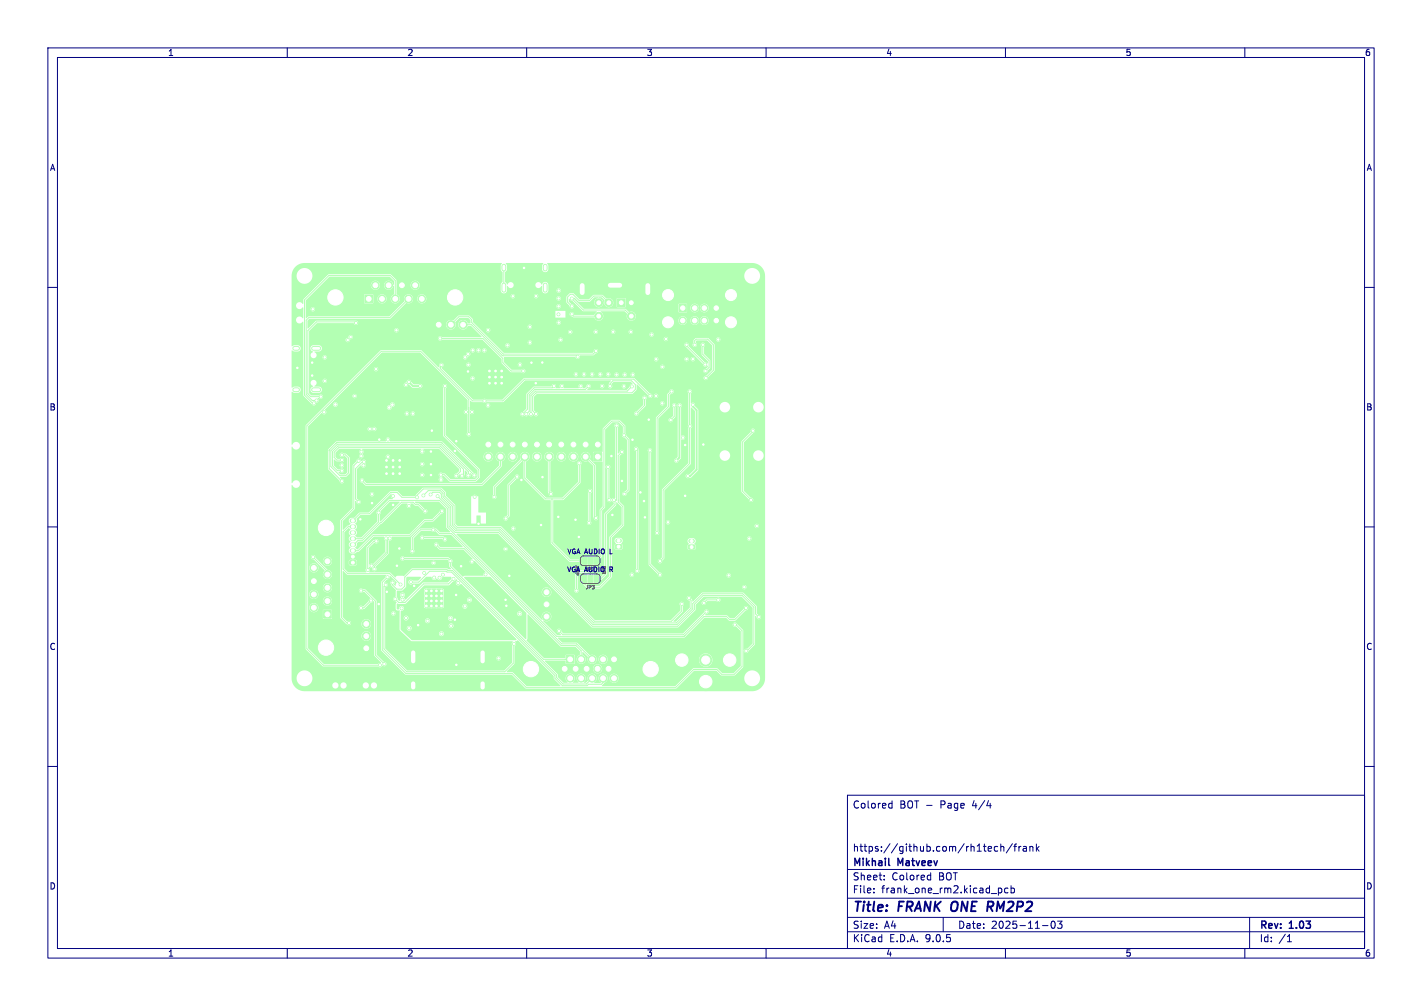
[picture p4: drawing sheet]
<svg xmlns="http://www.w3.org/2000/svg" width="297mm" height="210mm" viewBox="0 0 297 210" stroke-linecap="round" stroke-linejoin="round" font-family="sans-serif">
<defs><g id="words">
<g font-size="2.8" fill="#000080">
<text x="178" y="190.9">Title:</text>
<text x="187.7" y="190.9">FRANK ONE</text>
<text x="207.8" y="190.9">RM2P2</text>
</g>
<g font-size="2.1" fill="#000080">
<text x="178" y="169">Colored</text>
<text x="187.9" y="169">BOT -</text>
<text x="196.5" y="169">Page</text>
<text x="203.3" y="169">4/4</text>
<text x="178" y="178">https://github.com/rh1tech/frank</text>
<text x="178" y="184">Sheet:</text>
<text x="178" y="181.2">Mikhail</text>
<text x="186.2" y="184">Colored</text>
<text x="187.6" y="181.2">Matveev</text>
<text x="196.1" y="184">BOT</text>
<text x="178" y="186.7">File:</text>
<text x="184.1" y="186.7">frank_one_rm2.kicad_pcb</text>
<text x="178" y="196.9">KiCad</text>
<text x="178" y="194.1">Size:</text>
<text x="184.7" y="194.1">A4</text>
<text x="185.7" y="196.9">E.D.A.</text>
<text x="193.3" y="196.9">9.0.5</text>
<text x="200" y="194.1">Date:</text>
<text x="207" y="194.1">2025-11-03</text>
<text x="263" y="194.3">Rev:</text>
<text x="263" y="196.9">Id:</text>
<text x="267.1" y="196.9">/1</text>
<text x="269.4" y="194.3">1.03</text>
</g>
<g font-size="1.8" fill="#000080">
<text x="35" y="11.9">1</text>
<text x="85" y="11.9">2</text>
<text x="135" y="11.9">3</text>
<text x="185" y="11.9">4</text>
<text x="235" y="11.9">5</text>
<text x="285" y="11.9">6</text>
<text x="10.3" y="35.9">A</text>
<text x="285.4" y="35.9">A</text>
<text x="10.3" y="85.9">B</text>
<text x="285.3" y="85.9">B</text>
<text x="10.3" y="135.9">C</text>
<text x="285.3" y="135.9">C</text>
<text x="10.3" y="185.9">D</text>
<text x="285.3" y="185.9">D</text>
<text x="35" y="199.9">1</text>
<text x="85" y="199.9">2</text>
<text x="135" y="199.9">3</text>
<text x="185" y="199.9">4</text>
<text x="235" y="199.9">5</text>
<text x="285" y="199.9">6</text>
</g>
<g font-size="1.4" fill="#000080">
<text x="118.3" y="119.6">VGA AUDIO</text>
<text x="118.4" y="115.9">VGA AUDIO</text>
<text x="127.5" y="119.6">R</text>
<text x="127.6" y="115.9">L</text>
</g>
<g font-size="1" fill="#000080">
<text x="119.9" y="117.9" transform="rotate(90 119.9 117.9)">AMP</text>
<text x="122.2" y="119.4">JP2</text>
<text x="125.5" y="118" transform="rotate(90 125.5 118)">DIR</text>
</g>
<text font-size="1" fill="#626262" x="122.2" y="123.2">JP3</text>
</g></defs>
<g fill="#b3ffb3" stroke="#b3ffb3" stroke-width=".21">
<path d="M67.6 127.4h1.6v1.6h-1.6z"/>
<path d="M143.8 113.8h1.2l.1 .7-.2 .2-1-.1-.1-.2z"/>
<path d="M76.2 61.6h1.6v1.6h-1.6z"/>
<path d="M141.9 63.6h1.5v1.5h-1.5z"/>
<path d="M129 62.4h1.6v1.6h-1.6z"/>
<path d="M118.3 136.8h1.6v1.6h-1.6z"/>
<path d="M85.7 135.6l.2-.1h.8l.3 .2v2.7l-.3 .4h-.8l-.3-.3z"/>
<path d="M85.7 142.2l.3-.2 .7 .1 .2 .1 .1 1.6-.1 .3h-.9l-.3-.1z"/>
<path d="M100.2 142.2l.3-.2 .7 .1 .2 .1 .1 1.6-.1 .3h-.9l-.3-.1z"/>
<path d="M100.2 135.6l.2-.1h.8l.3 .2v2.7l-.3 .4h-.8l-.3-.3z"/>
<path d="M73.1 117.1l1.2-.1 .1 .8-.2 .1h-1.1l-.1-.2z"/>
<path d="M121.6 120.2l.3-.1h.7v1.5l-.7-.1-.3-.1z"/>
<path d="M122.8 120.1h1v1.5h-1z"/>
<path d="M124.1 120.1h.7l.3 .3v.7l-.3 .4-.7 .1z"/>
<path d="M124 94.5h1.7v1.7h-1.7z"/>
<path d="M88.8 123.1h3.7v3.6h-3.7z"/>
<path d="M124 116.3h.7l.3 .3v.8l-.3 .4h-.7z"/>
<path d="M122.8 116.3h1v1.5h-1z"/>
<path d="M121.6 116.5l.3-.2h.6v1.5h-.6l-.3-.2z"/>
<path d="M128.6 113.7h1.2l.1 .7-.2 .2h-1.1l-.1-.2z"/>
<circle cx="65.6" cy="118.5" r=".8"/>
<circle cx="68.1" cy="110.2" r="2"/>
<circle cx="65.6" cy="121.3" r=".8"/>
<circle cx="68.1" cy="135.2" r="2"/>
<circle cx="65.6" cy="124.1" r=".8"/>
<circle cx="65.6" cy="126.9" r=".8"/>
<circle cx="68.4" cy="117.2" r=".8"/>
<circle cx="68.4" cy="119.9" r=".8"/>
<circle cx="68.4" cy="122.7" r=".8"/>
<circle cx="68.4" cy="125.5" r=".8"/>
<circle cx="86.7" cy="59.5" r=".8"/>
<circle cx="95.1" cy="62.1" r="2"/>
<circle cx="83.9" cy="59.5" r=".8"/>
<circle cx="70.1" cy="62.1" r="2"/>
<circle cx="81.2" cy="59.5" r=".8"/>
<circle cx="78.4" cy="59.5" r=".8"/>
<circle cx="88.1" cy="62.4" r=".8"/>
<circle cx="85.3" cy="62.4" r=".8"/>
<circle cx="82.6" cy="62.4" r=".8"/>
<circle cx="79.8" cy="62.4" r=".8"/>
<circle cx="152.7" cy="67.3" r="1.75"/>
<circle cx="139.5" cy="67.3" r="1.75"/>
<circle cx="152.7" cy="61.6" r="1.75"/>
<circle cx="139.5" cy="61.6" r="1.75"/>
<circle cx="149.6" cy="66.9" r=".75"/>
<circle cx="147.1" cy="66.9" r=".75"/>
<circle cx="145.1" cy="66.9" r=".75"/>
<circle cx="142.6" cy="66.9" r=".75"/>
<circle cx="149.6" cy="64.3" r=".75"/>
<circle cx="147.1" cy="64.3" r=".75"/>
<circle cx="145.1" cy="64.3" r=".75"/>
<circle cx="152.4" cy="137.8" r="1.87"/>
<circle cx="147.4" cy="142.3" r="1.87"/>
<circle cx="142.4" cy="137.8" r="1.87"/>
<circle cx="147.4" cy="137.8" r="1.25"/>
<circle cx="125.1" cy="66" r=".8"/>
<circle cx="131.9" cy="66" r=".8"/>
<circle cx="125.1" cy="63.2" r=".8"/>
<circle cx="131.9" cy="63.2" r=".8"/>
<circle cx="127.2" cy="63.2" r=".8"/>
<circle cx="128.2" cy="141.6" r=".8"/>
<circle cx="126" cy="141.6" r=".8"/>
<circle cx="123.7" cy="141.6" r=".8"/>
<circle cx="121.4" cy="141.6" r=".8"/>
<circle cx="119.1" cy="141.6" r=".8"/>
<circle cx="127.1" cy="139.6" r=".8"/>
<circle cx="124.8" cy="139.6" r=".8"/>
<circle cx="122.5" cy="139.6" r=".8"/>
<circle cx="120.2" cy="139.6" r=".8"/>
<circle cx="117.9" cy="139.6" r=".8"/>
<circle cx="128.2" cy="137.6" r=".8"/>
<circle cx="126" cy="137.6" r=".8"/>
<circle cx="123.7" cy="137.6" r=".8"/>
<circle cx="121.4" cy="137.6" r=".8"/>
<circle cx="110.9" cy="139.7" r="2"/>
<circle cx="135.9" cy="139.7" r="2"/>
<circle cx="102" cy="92.8" r=".85"/>
<circle cx="102" cy="95.3" r=".85"/>
<circle cx="104.5" cy="92.8" r=".85"/>
<circle cx="104.5" cy="95.3" r=".85"/>
<circle cx="107.1" cy="92.8" r=".85"/>
<circle cx="107.1" cy="95.3" r=".85"/>
<circle cx="109.6" cy="92.8" r=".85"/>
<circle cx="109.6" cy="95.3" r=".85"/>
<circle cx="112.2" cy="92.8" r=".85"/>
<circle cx="112.2" cy="95.3" r=".85"/>
<circle cx="114.7" cy="92.8" r=".85"/>
<circle cx="114.7" cy="95.3" r=".85"/>
<circle cx="117.2" cy="92.8" r=".85"/>
<circle cx="117.2" cy="95.3" r=".85"/>
<circle cx="119.8" cy="92.8" r=".85"/>
<circle cx="119.8" cy="95.3" r=".85"/>
<circle cx="122.3" cy="92.8" r=".85"/>
<circle cx="122.3" cy="95.3" r=".85"/>
<circle cx="124.9" cy="92.8" r=".85"/>
<circle cx="102.2" cy="80" r=".3"/>
<circle cx="102.2" cy="78.7" r=".3"/>
<circle cx="102.2" cy="77.4" r=".3"/>
<circle cx="103.5" cy="80" r=".3"/>
<circle cx="103.5" cy="78.7" r=".3"/>
<circle cx="103.5" cy="77.4" r=".3"/>
<circle cx="104.8" cy="80" r=".3"/>
<circle cx="104.8" cy="78.7" r=".3"/>
<circle cx="104.8" cy="77.4" r=".3"/>
<circle cx="89.1" cy="126.5" r=".25"/>
<circle cx="89.1" cy="125.4" r=".25"/>
<circle cx="89.1" cy="124.4" r=".25"/>
<circle cx="89.1" cy="123.3" r=".25"/>
<circle cx="90.1" cy="126.5" r=".25"/>
<circle cx="90.1" cy="125.4" r=".25"/>
<circle cx="90.1" cy="124.4" r=".25"/>
<circle cx="90.1" cy="123.3" r=".25"/>
<circle cx="91.2" cy="126.5" r=".25"/>
<circle cx="91.2" cy="125.4" r=".25"/>
<circle cx="91.2" cy="124.4" r=".25"/>
<circle cx="91.2" cy="123.3" r=".25"/>
<circle cx="92.2" cy="126.5" r=".25"/>
<circle cx="92.2" cy="125.4" r=".25"/>
<circle cx="92.2" cy="124.4" r=".25"/>
<circle cx="92.2" cy="123.3" r=".25"/>
<circle cx="80.7" cy="98.9" r=".3"/>
<circle cx="80.7" cy="97.5" r=".3"/>
<circle cx="80.7" cy="96.1" r=".3"/>
<circle cx="82.1" cy="98.9" r=".3"/>
<circle cx="82.1" cy="97.5" r=".3"/>
<circle cx="82.1" cy="96.1" r=".3"/>
<circle cx="83.5" cy="98.9" r=".3"/>
<circle cx="83.5" cy="97.5" r=".3"/>
<circle cx="83.5" cy="96.1" r=".3"/>
<circle cx="114.2" cy="123.6" r=".85"/>
<circle cx="114.2" cy="126.2" r=".85"/>
<circle cx="114.2" cy="128.7" r=".85"/>
<circle cx="96.7" cy="67.8" r=".85"/>
<circle cx="94.2" cy="67.8" r=".85"/>
<circle cx="91.6" cy="67.8" r=".85"/>
<circle cx="76.5" cy="135.3" r=".85"/>
<circle cx="76.5" cy="132.8" r=".85"/>
<circle cx="76.5" cy="130.2" r=".85"/>
<circle cx="77.7" cy="103.2" r=".3"/>
<circle cx="85.4" cy="105.6" r=".3"/>
<circle cx="88.2" cy="94.2" r=".3"/>
<circle cx="98.6" cy="86" r=".3"/>
<circle cx="86.2" cy="86.3" r=".3"/>
<circle cx="95.3" cy="92.1" r=".3"/>
<circle cx="113" cy="109.6" r=".3"/>
<circle cx="120.9" cy="112.1" r=".3"/>
<circle cx="120.3" cy="78.2" r=".3"/>
<circle cx="122" cy="78.2" r=".3"/>
<circle cx="123.7" cy="78.2" r=".3"/>
<circle cx="125.4" cy="78.2" r=".3"/>
<circle cx="127" cy="78.1" r=".3"/>
<circle cx="128.8" cy="78.2" r=".3"/>
<circle cx="130.5" cy="78.2" r=".3"/>
<circle cx="132.2" cy="78.2" r=".3"/>
<circle cx="143.4" cy="75" r=".3"/>
<circle cx="144.7" cy="75" r=".3"/>
<circle cx="90.2" cy="89.9" r=".3"/>
<circle cx="95" cy="94.1" r=".3"/>
<circle cx="88.2" cy="99.1" r=".3"/>
<circle cx="139.5" cy="109" r=".3"/>
<circle cx="96.3" cy="118.2" r=".3"/>
<circle cx="82.9" cy="118.1" r=".3"/>
<circle cx="83.4" cy="114.5" r=".3"/>
<circle cx="77.6" cy="118.1" r=".3"/>
<circle cx="78.2" cy="118.8" r=".3"/>
<circle cx="81.4" cy="112.4" r=".3"/>
<circle cx="80.6" cy="112.4" r=".3"/>
<circle cx="128.2" cy="104.4" r=".3"/>
<circle cx="111.9" cy="80" r=".3"/>
<circle cx="108" cy="99.5" r=".3"/>
<circle cx="97.8" cy="73.9" r=".3"/>
<circle cx="157.2" cy="89.9" r=".3"/>
<circle cx="112" cy="86.5" r=".3"/>
<circle cx="127.9" cy="107.5" r=".3"/>
<circle cx="127.7" cy="95.2" r=".3"/>
<circle cx="143.1" cy="92.9" r=".3"/>
<circle cx="134.5" cy="104.6" r=".3"/>
<circle cx="146.9" cy="92.8" r=".3"/>
<circle cx="113.3" cy="99.6" r=".3"/>
<circle cx="108.9" cy="100.2" r=".3"/>
<circle cx="79.1" cy="126.1" r=".3"/>
<circle cx="80.8" cy="123.5" r=".3"/>
<circle cx="106.4" cy="120.2" r=".3"/>
<circle cx="113.3" cy="75.7" r=".3"/>
<circle cx="120.2" cy="108.5" r=".3"/>
<circle cx="116.6" cy="107.9" r=".3"/>
<circle cx="132.1" cy="91.8" r=".3"/>
<circle cx="133.8" cy="102.8" r=".3"/>
<circle cx="129.9" cy="100.4" r=".3"/>
<circle cx="134.7" cy="108" r=".3"/>
<circle cx="135.5" cy="87.6" r=".3"/>
<circle cx="143.1" cy="103.5" r=".3"/>
<circle cx="133.1" cy="119.2" r=".3"/>
<circle cx="132.9" cy="93.7" r=".3"/>
<circle cx="137.8" cy="120" r=".3"/>
<circle cx="135.7" cy="94" r=".3"/>
<circle cx="123.1" cy="109.1" r=".3"/>
<circle cx="123.2" cy="102.5" r=".3"/>
<circle cx="156.9" cy="104.4" r=".3"/>
<circle cx="91.9" cy="70.7" r=".3"/>
<circle cx="109.3" cy="77.5" r=".3"/>
<circle cx="119.4" cy="65.6" r=".3"/>
<circle cx="119.4" cy="64" r=".3"/>
<circle cx="147" cy="125.8" r=".3"/>
<circle cx="150" cy="125.2" r=".3"/>
<circle cx="137" cy="82.6" r=".3"/>
<circle cx="110.7" cy="71.5" r=".3"/>
<circle cx="110.7" cy="68.2" r=".3"/>
<circle cx="116.6" cy="65.6" r=".3"/>
<circle cx="116.7" cy="64" r=".3"/>
<circle cx="116.7" cy="62.3" r=".3"/>
<circle cx="116.7" cy="60.7" r=".3"/>
<circle cx="88.2" cy="112.2" r=".3"/>
<circle cx="92.9" cy="112.6" r=".3"/>
<circle cx="137.2" cy="111.2" r=".3"/>
<circle cx="140.3" cy="81.7" r=".3"/>
<circle cx="138.3" cy="84.2" r=".3"/>
<circle cx="117.3" cy="80.6" r=".3"/>
<circle cx="121.3" cy="80.6" r=".3"/>
<circle cx="125.8" cy="80.6" r=".3"/>
<circle cx="130.3" cy="80.7" r=".3"/>
<circle cx="65.3" cy="64.6" r=".3"/>
<circle cx="67.8" cy="79.5" r=".3"/>
<circle cx="67.8" cy="74.6" r=".3"/>
<circle cx="124.5" cy="108.2" r=".3"/>
<circle cx="127.3" cy="104.4" r=".3"/>
<circle cx="127" cy="97.5" r=".3"/>
<circle cx="119.4" cy="62.3" r=".3"/>
<circle cx="141.9" cy="84.6" r=".3"/>
<circle cx="141.3" cy="96.2" r=".3"/>
<circle cx="143.7" cy="99.4" r=".3"/>
<circle cx="144.7" cy="84.5" r=".3"/>
<circle cx="85.8" cy="121.5" r=".3"/>
<circle cx="82" cy="121.6" r=".3"/>
<circle cx="75.6" cy="100.3" r=".3"/>
<circle cx="135.8" cy="82.6" r=".3"/>
<circle cx="92.2" cy="76.2" r=".3"/>
<circle cx="101.2" cy="83.7" r=".3"/>
<circle cx="76.8" cy="119" r=".3"/>
<circle cx="78.6" cy="113" r=".3"/>
<circle cx="115.1" cy="103.1" r=".3"/>
<circle cx="105.6" cy="108.2" r=".3"/>
<circle cx="92.9" cy="80.6" r=".3"/>
<circle cx="92.1" cy="99.1" r=".3"/>
<circle cx="158.5" cy="128.8" r=".3"/>
<circle cx="89.9" cy="103.2" r=".3"/>
<circle cx="153.5" cy="130.4" r=".3"/>
<circle cx="80.9" cy="120.5" r=".3"/>
<circle cx="97.9" cy="90.7" r=".3"/>
<circle cx="79.4" cy="138.9" r=".3"/>
<circle cx="147.4" cy="78.9" r=".3"/>
<circle cx="145.1" cy="72" r=".3"/>
<circle cx="147.4" cy="77.4" r=".3"/>
<circle cx="146.8" cy="72" r=".3"/>
<circle cx="143.4" cy="72" r=".3"/>
<circle cx="147.3" cy="76.1" r=".3"/>
<circle cx="144.1" cy="81.7" r=".3"/>
<circle cx="144.1" cy="89" r=".3"/>
<circle cx="137.8" cy="117.2" r=".3"/>
<circle cx="92.3" cy="106.7" r=".3"/>
<circle cx="155.9" cy="135.9" r=".3"/>
<circle cx="91.4" cy="103.6" r=".3"/>
<circle cx="83.7" cy="122" r=".3"/>
<circle cx="155.8" cy="126.9" r=".3"/>
<circle cx="79.1" cy="107" r=".3"/>
<circle cx="80.5" cy="122.1" r=".3"/>
<circle cx="107.3" cy="134.4" r=".3"/>
<circle cx="116.8" cy="131.7" r=".3"/>
<circle cx="147.6" cy="127.7" r=".3"/>
<circle cx="88.8" cy="106.7" r=".3"/>
<circle cx="143.9" cy="124.9" r=".3"/>
<circle cx="88.4" cy="103.4" r=".3"/>
<circle cx="142.4" cy="126.1" r=".3"/>
<circle cx="87.1" cy="103.8" r=".3"/>
<circle cx="94.1" cy="129.1" r=".3"/>
<circle cx="88.6" cy="119.6" r=".3"/>
<circle cx="90.7" cy="120.6" r=".3"/>
<circle cx="92.5" cy="120" r=".3"/>
<circle cx="108.5" cy="128.1" r=".3"/>
<circle cx="90.6" cy="117.5" r=".3"/>
<circle cx="101.4" cy="119.9" r=".3"/>
<circle cx="95.7" cy="121.7" r=".3"/>
<circle cx="91.8" cy="120.6" r=".3"/>
<circle cx="75.4" cy="123.3" r=".3"/>
<circle cx="120.4" cy="123.3" r=".3"/>
<circle cx="80.3" cy="138.6" r=".3"/>
<circle cx="75.4" cy="126.9" r=".3"/>
<circle cx="77.5" cy="125.4" r=".3"/>
<circle cx="82.6" cy="125.1" r=".3"/>
<circle cx="94.7" cy="120.8" r=".3"/>
<circle cx="95.3" cy="99.3" r=".3"/>
<circle cx="71.4" cy="96.1" r=".3"/>
<circle cx="97.8" cy="99.3" r=".3"/>
<circle cx="71.4" cy="95" r=".3"/>
<circle cx="99.1" cy="99.2" r=".3"/>
<circle cx="71.4" cy="100.5" r=".3"/>
<circle cx="96.5" cy="99.3" r=".3"/>
<circle cx="71.4" cy="98.3" r=".3"/>
<circle cx="66.1" cy="83.6" r=".3"/>
<circle cx="65.4" cy="116.3" r=".3"/>
<circle cx="65.6" cy="84.2" r=".3"/>
<circle cx="132" cy="80.7" r=".3"/>
<circle cx="110.9" cy="86.5" r=".3"/>
<circle cx="98.6" cy="117.2" r=".3"/>
<circle cx="98.1" cy="125.2" r=".3"/>
<circle cx="89.3" cy="129.6" r=".3"/>
<circle cx="92.2" cy="132.3" r=".3"/>
<circle cx="124.5" cy="73.3" r=".3"/>
<circle cx="122.9" cy="80.6" r=".3"/>
<circle cx="109.9" cy="86.5" r=".3"/>
<circle cx="107.1" cy="61.8" r=".3"/>
<circle cx="112" cy="61.8" r=".3"/>
<circle cx="127.4" cy="80.6" r=".3"/>
<circle cx="120.7" cy="74.5" r=".3"/>
<circle cx="115.7" cy="80.6" r=".3"/>
<circle cx="109.1" cy="86.5" r=".3"/>
<circle cx="74.4" cy="67.4" r=".3"/>
<circle cx="67" cy="82.8" r=".3"/>
<circle cx="74.9" cy="104.8" r=".3"/>
<circle cx="76" cy="96.4" r=".3"/>
<circle cx="72.9" cy="130.1" r=".3"/>
<circle cx="74.9" cy="96.2" r=".3"/>
<circle cx="129.9" cy="94.4" r=".3"/>
<circle cx="94.1" cy="117.1" r=".3"/>
<circle cx="84.1" cy="116.6" r=".3"/>
<circle cx="103.2" cy="103.7" r=".3"/>
<circle cx="121" cy="96.7" r=".3"/>
<circle cx="91.1" cy="113.7" r=".3"/>
<circle cx="134.6" cy="83" r=".3"/>
<circle cx="132.9" cy="86.3" r=".3"/>
<circle cx="128.8" cy="88.8" r=".3"/>
<circle cx="90.5" cy="110.6" r=".3"/>
<circle cx="86.1" cy="115.1" r=".3"/>
<circle cx="130.4" cy="90.9" r=".3"/>
<circle cx="130.4" cy="103.1" r=".3"/>
<circle cx="140.8" cy="84.6" r=".3"/>
<circle cx="140.1" cy="87.7" r=".3"/>
<circle cx="99.1" cy="103.7" r=".3"/>
<circle cx="107.2" cy="110.3" r=".3"/>
<circle cx="105.6" cy="114.6" r=".3"/>
<circle cx="142.7" cy="91.4" r=".3"/>
<circle cx="132" cy="120" r=".3"/>
<circle cx="156.5" cy="112.4" r=".3"/>
<circle cx="158.1" cy="109.8" r=".3"/>
<circle cx="137.1" cy="75" r=".3"/>
<circle cx="136.1" cy="69.8" r=".3"/>
<circle cx="139.1" cy="70.8" r=".3"/>
<circle cx="131.7" cy="69.3" r=".3"/>
<circle cx="128.1" cy="69.3" r=".3"/>
<circle cx="124.4" cy="69.3" r=".3"/>
<circle cx="119.1" cy="69.3" r=".3"/>
<circle cx="104.1" cy="137.4" r=".3"/>
<circle cx="74.1" cy="82.7" r=".3"/>
<circle cx="82.8" cy="69" r=".3"/>
<circle cx="102" cy="68.9" r=".3"/>
<circle cx="82.2" cy="128.1" r=".3"/>
<circle cx="83.9" cy="127" r=".3"/>
<circle cx="97.1" cy="126.6" r=".3"/>
<circle cx="78.5" cy="77.1" r=".3"/>
<circle cx="70.1" cy="84.4" r=".3"/>
<circle cx="101.2" cy="73.2" r=".3"/>
<circle cx="106" cy="72.1" r=".3"/>
<circle cx="101.9" cy="84.6" r=".3"/>
<circle cx="81" cy="95.3" r=".3"/>
<circle cx="81" cy="91.8" r=".3"/>
<circle cx="75.9" cy="97.2" r=".3"/>
<circle cx="82.1" cy="103.6" r=".3"/>
<circle cx="88.2" cy="96.9" r=".3"/>
<circle cx="99.9" cy="109.3" r=".3"/>
<circle cx="90" cy="96.9" r=".3"/>
<circle cx="97.7" cy="77.5" r=".3"/>
<circle cx="94.2" cy="130.6" r=".3"/>
<circle cx="85.5" cy="131.2" r=".3"/>
<circle cx="84.8" cy="129" r=".3"/>
<circle cx="95.3" cy="138.8" r=".3"/>
<circle cx="84.1" cy="124.2" r=".3"/>
<circle cx="84.1" cy="125.2" r=".3"/>
<circle cx="109.5" cy="55.9" r=".3"/>
<circle cx="111" cy="75.7" r=".3"/>
<circle cx="82.1" cy="105.4" r=".3"/>
<circle cx="77.7" cy="105" r=".3"/>
<circle cx="65.2" cy="78.4" r=".3"/>
<circle cx="65.2" cy="75.7" r=".3"/>
<circle cx="62.1" cy="76.8" r=".3"/>
<circle cx="90" cy="94.3" r=".3"/>
<circle cx="75.3" cy="108.4" r=".3"/>
<circle cx="90" cy="99.2" r=".3"/>
<circle cx="79.2" cy="91.8" r=".3"/>
<circle cx="78.2" cy="89.6" r=".3"/>
<circle cx="77.2" cy="89.6" r=".3"/>
<circle cx="87.8" cy="80.6" r=".3"/>
<circle cx="85" cy="86.3" r=".3"/>
<circle cx="81.3" cy="85.1" r=".3"/>
<circle cx="85.4" cy="79.7" r=".3"/>
<circle cx="84.8" cy="80.3" r=".3"/>
<circle cx="75.5" cy="94.3" r=".3"/>
<circle cx="75.5" cy="95.2" r=".3"/>
<circle cx="92.1" cy="100.1" r=".3"/>
<circle cx="82" cy="84.5" r=".3"/>
<circle cx="152.2" cy="120.1" r=".3"/>
<circle cx="150" cy="70.9" r=".3"/>
<circle cx="155.5" cy="122.6" r=".3"/>
<circle cx="138.3" cy="76.6" r=".3"/>
<circle cx="117.1" cy="70.9" r=".3"/>
<circle cx="116.7" cy="67.3" r=".3"/>
<circle cx="98.7" cy="79" r=".3"/>
<circle cx="108.6" cy="76.1" r=".3"/>
<circle cx="97.8" cy="76.1" r=".3"/>
<circle cx="97.2" cy="74.6" r=".3"/>
<circle cx="99.9" cy="73.1" r=".3"/>
<circle cx="98.7" cy="73.1" r=".3"/>
<circle cx="73.2" cy="70.4" r=".3"/>
<circle cx="72.6" cy="71" r=".3"/>
<circle cx="67.7" cy="86.1" r=".3"/>
<circle cx="71.4" cy="97.1" r=".3"/>
<circle cx="87.3" cy="130.5" r=".3"/>
<circle cx="86.5" cy="122.3" r=".3"/>
<circle cx="95" cy="129.4" r=".3"/>
<circle cx="95.3" cy="124.2" r=".3"/>
<circle cx="105.8" cy="126.5" r=".3"/>
<circle cx="105.6" cy="125.2" r=".3"/>
<circle cx="97.3" cy="86" r=".3"/>
</g>
<path d="M73.5 108.7h.5M73.5 110h.5M73.5 111.2h.5M73.5 112.5h.5M73.5 113.7h.5M73.5 115h.5M73.5 116.2h.5M129 112.9h.5M144.2 113h.5" fill="none" stroke="#b3ffb3" stroke-width=".9"/>
<path d="M105.2 55.6v.6M105.2 59.5v1.1M113.9 55.6v.6M113.9 59.5v1.1M61.6 72.7h.6M65.5 72.7h1.1M61.6 81.4h.6M65.5 81.4h1.1" fill="none" stroke="#b3ffb3" stroke-width="1"/>
<path d="M121.6 59.6v1.5M127.5 59.5h2M135.3 59.6v1.5" fill="none" stroke="#b3ffb3" stroke-width="2"/>
<path d="M85.4 79.7l.8 .9h1.6M141.9 84.7v10.8l-.6 .7M141.9 84.6v.1M144.7 84.5v.3l.8 .8v12.4l-1.3 1.4h-.5" fill="none" stroke="#b3ffb3" stroke-width=".4"/>
<g fill="none" stroke="#b3ffb3" stroke-width=".21">
<path d="M105.2 55.9v4.1M74.4 67.4l-.1-.2h-8.2l-1.8 1.8v13.2l.6 .6h2.1M82.6 62.4v-3.8l-1.1-1.1h-12.8l-5.1 5.1v19.9l1.7 1.7h.3M85.3 62.4l-3.9 3.9h-16.9l-.5 .5v15.5l1.2 1.3h.9M91.9 70.7h9l4.1 4.1v.9l1.8 1.8h2.5M91.9 70.7h.1M92 76.7h.1M92.2 76.2l-.2 .3v.4l6.7 6.8h6.3l4.6-4.6h22.8l3.4 3.5M94.2 67.8l1.6-1.7h2.1l.6 .6v.6l6.6 6.6h18.8l.6-.6M96.7 67.8h1.8l6.5 6.5M104.1 73.4h.1M105 74.3h.1"/>
<path d="M105 74.3h15.5l.2 .2M119.4 65.6l.4 .4h5.3M119.4 62.3l2.4 2.4h8.8l1.3 1.3M127.2 63.2l-1.4-1.4h-1.8l-.9 1h-2.1l-1.4-1.4h-.5l-.5 .6v1.1l.8 .9M143.4 72v.2l3.9 3.9M145.1 72v-.9l.3-.3h2.4l1.2 1.2v5.3l-1.6 1.6M146.8 72v2l1.3 1.3v1.4l-.7 .8M70.1 92.6h.1M70.6 92.4h.1M71.4 95h.8l.6 .6v3.1l-.6 .6h-1.2l-1.9-1.9v-3.3l1.4-1.4h21.6l5.7 5.8v.8M71.4 96.1h-1l-.6-.6v-1.1l1-.9h21l4.4 4.3v.7l-.9 .8M71.4 98.3h-.9l-1-1v-3l1.1-1.2h21.4l4.8 4.9v1l-.3 .3"/>
<path d="M74.9 96.2l-1 1v8.9l-2.6 2.6v20.2l1.2 1.2h.4M76 96.4h-.3l-1.4 1.4v6.4l.6 .6M92.3 92.5h.1M92.9 80.6l-.1 .1v10.2l7.2 7.2v1.5l-.7 .7h-5.3l-1.2-1.2h-.7M97.9 90.7v-7.3l-10-10.1h-8.2l-15.6 15.6v46.5l3.4 3.5h11.9M99.1 99.2l-6.9-6.8h-21.9l-1.6 1.6v3.8l2.7 2.7M104.5 95.3v2l-3.8 3.9h-24.2l-.9-.9M108 99.5l-1.7 1.7v6.4l-.7 .6M114.7 95.3v7.4l.4 .4M115.7 80.6l-.4 .3h-3.7l-1.4 1.4v3.1l-1.1 1.1M121 96.7v4l-3.4 3.4h-3.6l-4.4-4.3v-4.5l-6.4 6.4v2M122.3 95.3l1.8 1.9v10.6l.4 .4"/>
<path d="M122.9 80.6l-.6 .7h-10.6l-1.2 1.2v3.4l-.6 .6M127 97.5v6.6l.3 .3M127.4 80.6v-.5l.6-.6h3.9l.8 .8v1l-.7 .7h-20l-.8 .7v3l.8 .8M128.8 88.8v15.6M129.9 94.4l-.8 .7v9.7l1 1v3.8l-2.6 2.6v8.2l-2.2 2.2h-2.5l-.8-.8v-.7M132 80.7l-1 1h-19.2l-.9 .9v3.9M132.9 93.7l.2 .3v25.2M134.6 83v1.6l-1.7 1.7M135.7 94v23.9l2.1 2.1M135.8 82.6h.1M140.3 81.7l-.7 .7v2.5l-2.4 2.4v23.9M140.8 84.6v2.4l-.7 .7"/>
<path d="M144 89h.1M144.1 81.7l-.1 15.1-5.5 5.5v14.2l-.7 .7M157.2 89.9v.2l-2.1 2.1v10.4l1.8 1.8M65.4 116.3l3 3M73.7 110h-1l-1 1v7.8l.9 1h8.8l2.3 2.2M73.7 112.5h1.9l3.5-3.5v-2.3l2.3-2.2h10.4l1.6 1.6v3.9l22.9 22.9 26.6-.1M73.7 108.7l1.4-1.4h2l4.5-4.5h1.3l1.1 1h3.1v-.4l1.3-1.3h3.7l.8 .8v.7l1.9 1.9v3.9l.7 .7h9l19.6 19.6h16.1l2.2-2.1v-1.5M78.6 113h-.5l-1.3 1.3v4.7M80.6 112.4v3l-2.7 2.7h-.3M81.4 112.4l-.5 .4v2.7l-2.7 2.7v.6M84.1 116.6h9.5l.5 .5v1.1l19.4 19.4h5.6M86.1 115.1h.1"/>
<path d="M86.1 115.1v-2.8l1.7-1.7h3.2l.8 .8h2.5l23 23h3.1M88.2 112.2h4.3l.4 .4M88.4 103.4l1-1h2.5l.6 .6v.7l2 2v3.9l.9 .8h9l19.6 19.6h17.3l3-3v-1.7l-.4-.4M88.8 106.7l-1.4-1.4h-.6l-.5-.4h-2.4l-8.2 7.9h-.9l-.9 .9M88.8 106.7h.1M89.9 103.2l.5-.4h1.4l.4 .4v.7l1.9 1.9v3.9l1.1 1.1h9.1l19.5 19.6h17.6l3.3-3.3v-1.1l2-2.1h8.4l2.7 2.7v1.6l.7 .6M91.1 113.7l.8 .8h5l20.3 20.3h3.1l1.1 1v1.8M91.1 113.7h.1M91.4 103.6l2.4 2.4v3.9l1.3 1.3h9l19.6 19.5h17.8l3.5-3.5v-1.1l1.9-1.8h8.1l2.5 2.5v7.6l-1.6 1.5M91.7 107.3h.1M92 107h.1M92.3 106.7l-1.9 1.9h-1.7l-3.1 3.2h-7.6l-3.2 3.2h-1.1"/>
<path d="M115.1 103.1h.1M115.3 104.1v9.2l3.8 3.8h2.9M120.4 120v3.3M123.2 102.5l-.1 .2v6.4M123.3 117.1v1.5M123.3 119.9v.5M128.8 104.4h-.6l.3 .2v.8l-2 1.9v12.5l-1 1h-.9M128.8 104.4h.1M129.1 104.4h.1M130.4 103.1l.8-.8v-10.6l-.8-.8v-1.9l-1.1-1.1h-1.5l-1.7 1.7v16.2l-.6 .7v9.6l-.8 .8M75.4 123.3h.8l2.2 2.2v11.3l1.9 1.8M77.5 125.4l-1.5 1.5h-.6"/>
<path d="M80.5 122.1l-.3 .3v13.1l4.8 4.7h20.4l1.8-1.7v-4l.1-.1M80.9 120.5l-1.1 1.1v14.1l5 4.9h22.2l2.9 2.9h31.2l3.8-3.7h4.8l1 1h2.7l1.6-1.7v-7.4l-1.3-1.3h-.2M82 121.6v.5l.9 .9h1l.6-.6v-1.9l1.6-1.6h7.3l.1 .2h1l21.8 21.8v.5l1.3 1.4h4.9l1.2-1.2M85.8 121.5h1.7l2.2-2.2h3.5l.2 .1h.9l21.6 21.6v.6l1.6 1.5h5.1l.3-.2h2.7l.4-.4v-.9M94.7 120.8l-1 1.1h-5.2l-3.9 3.9h-1.3l-.7-.7M118 137.6h.1M120.4 134.4h.1M120.4 134.4l3.3 3.2M142.6 132.9h.1M142.9 132.8h.1M143.1 132.6h.1M147.6 127.7l-4.9 4.8h-25.1l-.8-.8"/>
<path d="M150 125.2h-2.4l-.6 .6M155.8 126.9l-2.3 2.4h-1.1l-.6-.6h-4.8l-4.1 4.1"/>
</g>
<g fill="#b3ffb3">
<path d="M95.4 111.4h8.6l3.2 3.2h-1.2a.45 .45 0 0 0-.6-.4 .45 .45 0 0 0 0 .8 .45 .45 0 0 0 .6-.3v-.1h1.2l8.9 8.9h-.9a1.01 1.01 0 0 0-1.6-.7 1.01 1.01 0 0 0 0 1.7 1.01 1.01 0 0 0 1.6-.8v-.2h.9l7.6 7.5h17.9l3.6-3.6 .1-1.2 1.7-1.6h7.8l.7 .6h-5l-.2-.3-.3-.1-.4 .2h-2l-.5 .4a.48 .48 0 0 0-.6 .4 .48 .48 0 0 0 .5 .5 .48 .48 0 0 0 .5-.6l.3-.2h1.9a.45 .45 0 0 0 .5 .1 .45 .45 0 0 0 .3-.4h5l1.7 1.6v7.5l-1.2 1.1a.53 .53 0 0 0-.6 .5l-.2-.1v-4.2l-1.3-1.4a.47 .47 0 0 0-.7-.1 .47 .47 0 0 0-.1 .6 .47 .47 0 0 0 .7 .1l.9 1v5.9h-5.9v-.2a1.4 1.4 0 0 0-1.4-1.1 1.4 1.4 0 0 0-1.4 1.1h-19.1v-.1a.96 .96 0 0 0-1.6-.5 .96 .96 0 0 0 .3 1.6 .96 .96 0 0 0 1.3-1l19.1 .1a1.4 1.4 0 0 0 1.3 1.6 1.4 1.4 0 0 0 1.5-1.5h5.9v1.3l-1.5 1.5h-2.3l-1.1-1h-24l-.1-.2a.96 .96 0 0 0-1.5-.4 .96 .96 0 0 0 .3 1.6 .96 .96 0 0 0 1.3-1h19l-2 2h-13.6v-.2a.96 .96 0 0 0-1.6-.4 .96 .96 0 0 0 .3 1.6 .96 .96 0 0 0 1.3-1h13.6l-1.8 1.7h-15.2l.4-.6a1.03 1.03 0 0 0 .7-1.1 1.03 1.03 0 0 0-1-.9 1.02 1.02 0 0 0-.9 .9 1.02 1.02 0 0 0 .5 1h-1.4a1 1 0 0 0 .4-1.3 1 1 0 0 0-1.3-.4 1 1 0 0 0-.4 1.3l-.4 .4h-.5a.99 .99 0 0 0 .2-1.5 .99 .99 0 0 0-1.5 0 .99 .99 0 0 0 .2 1.5h-1.2a.99 .99 0 0 0 .2-1.5 .99 .99 0 0 0-1.5 0 .99 .99 0 0 0 .3 1.5h-.9l-1.2-1.1v-.7l-2.7-2.7 4.2-.1 .2 .7h1.7l.1-.1v-1.7l-1.8-.1-.2 .7h-4.4l-3.7-3.7 .3-.4v-5h.1l6.7 6.7h3.2l.9 .9v.7a.96 .96 0 0 0-.7 1.4 .96 .96 0 0 0 1.5 .3 .96 .96 0 0 0-.1-1.5l-.2-.2 .1-.5 1.1 1.1a.96 .96 0 0 0 .7 1.4 .96 .96 0 0 0 1.1-1.1 .96 .96 0 0 0-1.4-.7l-2.6-2.6h-3.1l-1-1 26.4-.1 4.2-4.1h4.5l.7 .6h1.2l2.2-2.2a.47 .47 0 0 0 .6-.5 .47 .47 0 0 0-.6-.4 .47 .47 0 0 0-.4 .6l-2 2h-.8l-.7-.6-4.5-.1 .1-.2a.48 .48 0 0 0 .6-.5 .48 .48 0 0 0-.5-.5 .48 .48 0 0 0-.4 .6l-4.5 4.4h-24.9l-.5-.4a.47 .47 0 0 0-.4-.6 .47 .47 0 0 0-.5 .6 .47 .47 0 0 0 .6 .4l.2 .4h-.8l-2.9-2.9 .1-.2a1.01 1.01 0 0 0 1.5-.2 1.01 1.01 0 0 0-.5-1.5 1.01 1.01 0 0 0-1.3 .8l.2 .7-.2 .1-17.9-17.8z"/>
<path d="M107.6 133.9l.6-.2 7.4 7.4 .1 .6 1.3 1.4v.1h-7l-2.9-2.8-1.2-.1v-.1l1.5-1.7v-3.6a.65 .65 0 0 0 .2-1z"/>
<path d="M81.4 120.2l1.5 1.4-.3 .7-.3-.2a.49 .49 0 0 0-.1-.8 .49 .49 0 0 0-.7 .4l.3 .6 .9 .9v1.3a.52 .52 0 0 0-.6 .6 .52 .52 0 0 0 .6 .4l.2 .2-.3 .4 .1 1.1 .2 .2h.5l.1 .1v.5h-.9a.45 .45 0 0 0-.7-.3 .45 .45 0 0 0 0 .7 .45 .45 0 0 0 .7-.3v-.1h.9v3.6l2.5 2.3h21.1l-.2 .4v3.1h-2.3a.45 .45 0 0 0-.7-.3 .45 .45 0 0 0 0 .7 .45 .45 0 0 0 .7-.3v-.1h2.3v1l-1.6 1.6-20.3-.1-4.6-4.6v-12.7a.53 .53 0 0 0 .6-.6 .53 .53 0 0 0-.8-.4l.7-.7a.59 .59 0 0 0 .5-.7z"/>
<path d="M88.8 123.1h3.6v3.6h-3.6z"/>
<path d="M84 124.7l.5 .8-.7-.1z"/>
<path d="M83.8 124h.5l-.1 .4a.22 .22 0 0 1-.2 .2 .22 .22 0 0 1-.2-.2z"/>
<path d="M74.9 113.1l1-.1 8-7.9 1.2 .1a.49 .49 0 0 0-.1 .7 .49 .49 0 0 0 .7 0 .49 .49 0 0 0 0-.7l.5-.1 .4 .5h.7l1 1a.47 .47 0 0 0 .5 .6 .47 .47 0 0 0 .5-.6 .47 .47 0 0 0-.6-.4l-1.1-1.1h-.7l-.2-.4h5l1.5 1.5v3.9l.9 1h-2.2l-.7-.7-.6-.3-.5 .2-2.4 .1-1.8 1.7v2.5a.48 .48 0 0 0-.1 .8 .48 .48 0 0 0 .7 0 .48 .48 0 0 0-.1-.8v-2.2l1.5-1.5 2.2-.1a.66 .66 0 0 0 .9 .1l.8 .7h2.4l.9 .9h-1.7l-.2-.3-.6-.2h-4a.47 .47 0 0 0-.7-.1 .47 .47 0 0 0 0 .7 .47 .47 0 0 0 .7-.1h3.8a.49 .49 0 0 0 .5 .5 .49 .49 0 0 0 .5-.5h1.7l1.5 1.7h-4.6l-.4-.3a.46 .46 0 0 0-.3-.6 .46 .46 0 0 0-.5 .2 .46 .46 0 0 0 .2 .6l.8 .6h5l1.9 1.9v.2a.49 .49 0 0 0-.6 .4 .49 .49 0 0 0 .6 .5 .49 .49 0 0 0 .4-.6l2.3 2.3a.59 .59 0 0 0-.4 .8h-3.9l-.4 .2-2.4-2.3v-.6a.5 .5 0 0 0 .2-.5 .5 .5 0 0 0-.5-.4l-.4-.3h-9.1a.48 .48 0 0 0-.7-.1 .48 .48 0 0 0 0 .7 .48 .48 0 0 0 .7-.1h8.9l.4 .6h-2.8a.45 .45 0 0 0-.7-.3 .45 .45 0 0 0 0 .8 .45 .45 0 0 0 .7-.3v-.2h2.8v.8l.4 .6-8.1-.1-1.7 1.6-1.4-.1-.4 .3-1.2-1h-4.2l-.1-.2a.51 .51 0 0 0 0-.7v-.3l.6 .3a.49 .49 0 0 0 .3 .6 .49 .49 0 0 0 .6-.2 .49 .49 0 0 0-.2-.7l2.7-2.7 .1-2.6 .1-.1a.53 .53 0 0 0 .5-.3 .53 .53 0 0 0 0-.6h3.9l3.1-3.1 1.7-.1 1.7-1.6a.47 .47 0 0 0 .6-.4 .47 .47 0 0 0-.5-.5 .47 .47 0 0 0-.5 .5l-1.5 1.6h-1.7l-3.1 3.1h-7.6l-3.2 3.2h-.2l-.3-.4a.75 .75 0 0 0 .3-.9z"/>
<path d="M71.9 111.1l.9-.9 .4 .4a.71 .71 0 0 0 0 1.3 .71 .71 0 0 0 0 1.2 .71 .71 0 0 0 0 1.3 .62 .62 0 0 0-.3 .6 .62 .62 0 0 0 .5 .6h.6l.5-.4h.4l3.2-3.2h2.1v.5l.2 .3v2.4l-2.4 2.5-.9 .1v-3.4l1-1.1a.49 .49 0 0 0 .8 0 .49 .49 0 0 0-.2-.8l-.7 .3-1.4 1.4v3h-2l-.4-.4-1.1 .1-.2 .2v.7l.3 .3 1.2-.1 .2-.8h2l-.1 1.4a.47 .47 0 0 0 0 .8l-.1 .1h-3.6l-.9-.8z"/>
<path d="M75.2 107.5h2.1l4.4-4.4h.1a.61 .61 0 0 0 .3 1l-.9 .1-2.4 2.4a.52 .52 0 0 0 0 .8v1.5l-3.3 3.3h-1l-.3-.4a.71 .71 0 0 0 0-1.3 .71 .71 0 0 0 0-1.2 .81 .81 0 0 0 .3-1z"/>
<path d="M81.4 104.7h2l.1 .1-4.1 4.1-.1-1.5 .2-.3v-.4z"/>
<path d="M128.7 104.8l1.2 1.1v3.6l-2.6 2.6v8.2l-2.1 2h-2.3l-.5-.6h2.5l.4-.6 .3-.1 1.1-1.1v-12.5l2-1.9z"/>
<path d="M61.7 55.7l.7-.5 1.2-.3 41.2 .1-.2 .5v.7l.4 .6v2l-.4 .7h-16.9l-.1-.2a.96 .96 0 0 0-1.5-.4 .96 .96 0 0 0 .3 1.5 .96 .96 0 0 0 1.3-.9h16.9v1.2a.65 .65 0 0 0 .6 .5 .65 .65 0 0 0 .7-.5l.1-1a.64 .64 0 0 0 .8 .5 .64 .64 0 0 0 .4-.9 .64 .64 0 0 0-1-.2l-.2 .3-.5-.6v-2l.4-.6v-.7l-.2-.6h7.7l.1 .1-.3 .5v.9a.65 .65 0 0 0 .7 .4 .65 .65 0 0 0 .6-.6v-.8l-.2-.4 .1-.1h42.7a2.69 2.69 0 0 1 2.7 2.6h-1l-.1-.3a1.66 1.66 0 0 0-2.7-.9 1.66 1.66 0 0 0 .5 2.8 1.66 1.66 0 0 0 2.3-1.6h1v1.9h-45.3v-.1a.72 .72 0 0 0-.7-.4 .72 .72 0 0 0-.7 .5 .64 .64 0 0 0-.8-.6 .64 .64 0 0 0-.4 1 .64 .64 0 0 0 1 .1l.3-.2v1.1a.65 .65 0 0 0 .7 .4 .65 .65 0 0 0 .6-.5v-1.3h45.3v1.2h-42.7a.45 .45 0 0 0-.7-.3 .45 .45 0 0 0 0 .7 .45 .45 0 0 0 .7-.3v-.1h42.7v1.8h-29.1l-.1-.2h-1.7l-.1 .2v1.7h1.8l.1-.1v-1.6h29.1v1.8h-11.8a.9 .9 0 0 0-.9-.8 .9 .9 0 0 0-.9 .8h-.2v-.2a.9 .9 0 0 0-1.4-.5l-2.8-.1-.1 1.7 1.7 .1 .1-1.7h1.1a.9 .9 0 0 0 .1 1.6 .9 .9 0 0 0 1.3-.9h.2v.2a.9 .9 0 0 0 1 .8 .9 .9 0 0 0 .8-1h11.8v1.7h-27v-.2a1.06 1.06 0 0 0-1.5-.6l-.7-.6h-8.6l-2.1-2.1 .1-.2 .9 .8h2.2l1-.9h.8l.1 .1a.95 .95 0 0 0-.9 1.3 .95 .95 0 0 0 1.5 .3 .95 .95 0 0 0-.3-1.5l-.2-.1v-.1h.5l.7 .6a.97 .97 0 0 0 .3 1.4 .97 .97 0 0 0 1.4-.6 .97 .97 0 0 0-.8-1.3l-.5 .1-.9-.8h-1.8l-1 1h-1.9l-1.4-1.3h-.7l-.6 .6h-6l-.3-.4a.45 .45 0 0 0-.6 .4h-3.9l-.1-.1a.45 .45 0 0 0-.8-.1 .45 .45 0 0 0 .3 .7h-18v-.2a.96 .96 0 0 0-1-.7 .96 .96 0 0 0-.9 .9h-.8l-.1-.2a.98 .98 0 0 0-1.3-.6 .98 .98 0 0 0-.5 1.4l-1.5 1.6h-17.1a.45 .45 0 0 0-.7-.3 .45 .45 0 0 0 0 .8 .45 .45 0 0 0 .7-.4v-.1h17.1l-1.6 1.5h-16.8l-.6 .5v-3.8l4.9-4.9h12.6l.9 .8-.1 .9a1 1 0 0 0-1-.9 1 1 0 0 0-1 .9h-.8l-.1-.2a.96 .96 0 0 0-1.6-.4 .96 .96 0 0 0 .4 1.5 .96 .96 0 0 0 1.3-.9h.8v.1a.98 .98 0 0 0 1 .9 .98 .98 0 0 0 1-.9l.1 .1v1.8l-.5 .3-.2 .5h-.9v-.2a.95 .95 0 0 0-1.4-.5l-3.1-.2-.1 1.8 1.8 .1 .1-1.7h1.2a.95 .95 0 0 0 .2 1.7 .95 .95 0 0 0 1.3-1h.9v.2a.98 .98 0 0 0 1.6 .6 .98 .98 0 0 0-.4-1.7v-2.9l-1.2-1.3h-12.9l-.3 .3h-3.1a1.66 1.66 0 0 0-2.6-1.3 1.66 1.66 0 0 0 0 2.8 1.66 1.66 0 0 0 2.6-1.3v-.2h3.1l-5 5v.9l-.2 .1a.75 .75 0 0 0-1.1-.2 .75 .75 0 0 0 .1 1.2 .75 .75 0 0 0 1.1-.4v2.4a.77 .77 0 0 0-1.2-.3 .77 .77 0 0 0 0 1.2 .77 .77 0 0 0 1.2-.3l.1 15.4 1.7 1.8a.53 .53 0 0 0 .6 .3 .53 .53 0 0 0 .4-.5l.2-.1a.66 .66 0 0 0 .1-.9h.2a.48 .48 0 0 0 .7 .1 .48 .48 0 0 0 0-.8 .48 .48 0 0 0-.7 .1h-1.6l-.4-.4v-13l1.6-1.6h7.6a.48 .48 0 0 0 .5 .4 .48 .48 0 0 0 .5-.5 .48 .48 0 0 0-.5-.5h-8.2l-1.7 1.7-.2-.1v-1.5l.4-.4h16.9l3.4-3.4a.96 .96 0 0 0 1.4-.9h.8v.2a.96 .96 0 0 0 1.1 .8 .96 .96 0 0 0 .8-1h18a.45 .45 0 0 0 .6-.5l3.9 .1a.45 .45 0 0 0 .5 .4 .45 .45 0 0 0 .4-.5h6l-.1 .4h-1.2a.46 .46 0 0 0-.8-.2 .46 .46 0 0 0 .2 .8 .46 .46 0 0 0 .6-.6h1.2v.9l.7 .8h-1.9a.45 .45 0 0 0-.7-.3 .45 .45 0 0 0 0 .7 .45 .45 0 0 0 .7-.3v-.1h1.9a.46 .46 0 0 0 .5 .5 .46 .46 0 0 0 .4-.6 .46 .46 0 0 0-.6-.3l-.5-.5v-.6l.8 .4 2.1 2.1 2.9 .2-.5 .6h-4.2a.51 .51 0 0 0-.4-.6 .51 .51 0 0 0-.6 .6 .51 .51 0 0 0 .7 .4l.2 .1 4.3 .1h-6v-1.4h-2.1v1.4h8.2a.95 .95 0 0 0 1.5 .4 .95 .95 0 0 0-.2-1.5l.1-.2h4.8l.6 .5a.98 .98 0 0 0 .6 1.4 .98 .98 0 0 0 1.2-1h27v.9h-11.8v-.1a.9 .9 0 0 0-1-.7 .9 .9 0 0 0-.8 .8h-.2v-.1a.9 .9 0 0 0-1-.7 .9 .9 0 0 0-.8 .8h-.7v-.1a.9 .9 0 0 0-1.2-.6 .9 .9 0 0 0-.5 1.2l-24.7-.1a.45 .45 0 0 0-.7-.2 .45 .45 0 0 0 .2 .8 .45 .45 0 0 0 .5-.5l24.7 .1a.9 .9 0 0 0 1.1 .4 .9 .9 0 0 0 .6-1h.7v.2a.9 .9 0 0 0 1 .8 .9 .9 0 0 0 .8-1h.2v.2a.9 .9 0 0 0 1 .8 .9 .9 0 0 0 .8-1h11.8v1.4l-48.7-.1a.45 .45 0 0 0-.8-.2 .45 .45 0 0 0 .2 .8 .45 .45 0 0 0 .6-.5h48.7v1h-27.6l-.4-.4-.3 .1-.2 .3h-2.8l-.4-.4-.3 .1-.2 .3h-2.7l-.3-.4a.44 .44 0 0 0-.6 .5h-4.4l-.4-.4h-16.8a.45 .45 0 0 0-.7-.3 .45 .45 0 0 0 0 .7 .45 .45 0 0 0 .7-.3v-.1h16.6a.45 .45 0 0 0-.3 .5 .45 .45 0 0 0 .5 .4 .45 .45 0 0 0 .4-.5h4.4a.45 .45 0 0 0 .5 .4 .45 .45 0 0 0 .4-.5l2.7 .1a.45 .45 0 0 0 .5 .4 .45 .45 0 0 0 .4-.5h2.8a.45 .45 0 0 0 .4 .5 .45 .45 0 0 0 .5-.5h27.6v.6l-23.3-.1a.46 .46 0 0 0-.7-.1 .46 .46 0 0 0 .2 .7 .46 .46 0 0 0 .5-.5h23.3v1l-9.4-.1a.45 .45 0 0 0-.7-.1 .45 .45 0 0 0 .2 .7 .45 .45 0 0 0 .6-.5h9.3v1.2h-10.5l-1.4-1.5h-2.5l-.3 .2h-5.6l-.4-.4a.45 .45 0 0 0-.5 .6h-21.1v-.2a.45 .45 0 0 0-.7-.1 .45 .45 0 0 0 .2 .8 .45 .45 0 0 0 .5-.5h21.2a.45 .45 0 0 0 .5 .3 .45 .45 0 0 0 .3-.5h5.6l-.3 .4v.3h-33.7a.45 .45 0 0 0-.7-.3 .45 .45 0 0 0 0 .8 .45 .45 0 0 0 .7-.3v-.2h33.7v.2a.47 .47 0 0 0 0 .7 .47 .47 0 0 0 .7 0 .47 .47 0 0 0-.2-.8v-.3l.2-.1h2.2l1 1 .1 3.2h-.4l-1.3-1.4-.1-1.5a.48 .48 0 0 0 .2-.7 .48 .48 0 0 0-.8 0 .48 .48 0 0 0 .1 .7v1.6l1.3 1.4v.5l-.6-.3-3.4-3.3a.47 .47 0 0 0-.3-.7 .47 .47 0 0 0-.6 .4h-36.4l-.1-.1a.45 .45 0 0 0-.7-.1 .45 .45 0 0 0 .2 .7 .45 .45 0 0 0 .6-.5h36.4l1.2 1.2h-19.2a.49 .49 0 0 0-.6-.3 .49 .49 0 0 0-.3 .6l-.3 .2h-18.5l-6.4-6.4-.1-.7-.6-.7h-2.3l-1.1 1a1.02 1.02 0 0 0-1.5 .7 1.02 1.02 0 0 0 1.1 1.2 1.02 1.02 0 0 0 .8-1.5l.8-.9h1.9l.5 .4v.7h-.6a1.02 1.02 0 0 0-1.6-.6 1.02 1.02 0 0 0 0 1.7 1.02 1.02 0 0 0 1.6-.5h.7l.8 .8h-15.9a.45 .45 0 0 0-.7-.3 .45 .45 0 0 0 0 .7 .45 .45 0 0 0 .7-.3v-.1h15.9l1.4 1.4-8.3 .1-.3-.2-18.3 .1-.3-.4a.45 .45 0 0 0-.6 .5 .52 .52 0 0 0-.6 .4 .52 .52 0 0 0 .4 .6 .46 .46 0 0 0 .5-.5l.1-.1a.45 .45 0 0 0 .5-.5l17.9 .1a.47 .47 0 0 0 .1 .6 .47 .47 0 0 0 .6-.1h8.4l1.8 1.8h-35.3l-.1-.4-.3-.2h-1.4a.71 .71 0 0 0-.6 .7 .71 .71 0 0 0 .6 .7 .65 .65 0 0 0-.6 .9 .65 .65 0 0 0 1.1 .2 .65 .65 0 0 0-.2-1.1l.1-.1 1.1-.1 .3-.3v-.3h35.3l.4 .4h-1.3l-.3-.4a.45 .45 0 0 0-.6 .4h-.3l-.4-.4-.3 .1-.2 .3h-.3a.45 .45 0 0 0-.7-.3 .45 .45 0 0 0 0 .7 .45 .45 0 0 0 .7-.3v-.1h.3a.45 .45 0 0 0 .4 .5 .45 .45 0 0 0 .5-.5h.3a.45 .45 0 0 0 .5 .5 .45 .45 0 0 0 .4-.5h1.3l.8 .8h-5.5v-.1a.5 .5 0 0 0-.6-.3 .5 .5 0 0 0-.3 .7 .47 .47 0 0 0-.6 .4 .47 .47 0 0 0 .6 .5 .47 .47 0 0 0 .3-.7l.5-.1 .1-.4h5.5l1.1 1v.9l.2 .3-6.7-.1a.46 .46 0 0 0-.8-.1 .46 .46 0 0 0 .2 .7 .46 .46 0 0 0 .6-.5h6.7l1.6 1.6h2.3a.47 .47 0 0 0 .7 .1 .47 .47 0 0 0 0-.7 .47 .47 0 0 0-.7 .1h-2.1l-1.5-1.6-.1-1 14.9-.1a.52 .52 0 0 0 .7 .4 .52 .52 0 0 0 .3-.7h2.8l.8-.5 .2-.5h19.2l1.7 1.7h-.6a.45 .45 0 0 0-.5-.4 .45 .45 0 0 0-.4 .4h-.4l-.4-.3a.45 .45 0 0 0-.5 .3h-5.5v-.1a.45 .45 0 0 0-.8-.1 .45 .45 0 0 0 .2 .7 .45 .45 0 0 0 .6-.5l5.5 .1a.45 .45 0 0 0 .5 .4 .45 .45 0 0 0 .4-.5h.4v.1a.45 .45 0 0 0 .5 .4 .45 .45 0 0 0 .4-.5h.6l1.1 1.2-37.9-.1a.45 .45 0 0 0-.7-.2 .45 .45 0 0 0 .2 .8 .45 .45 0 0 0 .6-.5h37.8l.2 .4h-8.3a.45 .45 0 0 0-.7-.3 .45 .45 0 0 0 0 .8 .45 .45 0 0 0 .7-.4v-.1l8.6 .1 .4-.3 .1 .3-.4 .4a.48 .48 0 0 0-.6 .4 .48 .48 0 0 0 .5 .5 .48 .48 0 0 0 .4-.6l.6-.6v-1.4h.4v1.9l-1 1h-15.2a.45 .45 0 0 0-.4-.4 .45 .45 0 0 0-.5 .4h-.8l-.3-.4a.45 .45 0 0 0-.6 .3h-.8l-.4-.3h-.3l-.2 .3h-.8l-.3-.4a.45 .45 0 0 0-.6 .4h-.8l-.3-.4a.45 .45 0 0 0-.6 .4h-.8l-.3-.4a.45 .45 0 0 0-.6 .4h-.8l-.3-.4a.45 .45 0 0 0-.6 .4h-.8v-.1a.45 .45 0 0 0-.8-.2 .45 .45 0 0 0 .2 .8 .45 .45 0 0 0 .6-.5h.8v.1a.45 .45 0 0 0 .5 .4 .45 .45 0 0 0 .4-.5h.8v.1a.45 .45 0 0 0 .5 .4 .45 .45 0 0 0 .4-.5h.8a.45 .45 0 0 0 .5 .5 .45 .45 0 0 0 .4-.5h.8v.1a.45 .45 0 0 0 .5 .4 .45 .45 0 0 0 .4-.5h.8a.45 .45 0 0 0 .5 .6 .45 .45 0 0 0 .4-.6l.8 .1a.45 .45 0 0 0 .5 .5 .45 .45 0 0 0 .4-.5h.8v.1a.45 .45 0 0 0 .5 .4 .45 .45 0 0 0 .4-.5h15.2l-.3 .2a.47 .47 0 0 0-.6 .5 .47 .47 0 0 0 .6 .5 .47 .47 0 0 0 .4-.6l1.4-1.5v-5.3h10.5v12.9h-.3v-.2a1.1 1.1 0 0 0-1.2-.8 1.1 1.1 0 0 0-1 1h-4.8v-.2a1.1 1.1 0 0 0-1.5-.7 1.1 1.1 0 0 0-.5 1.6h-4.6l-.8-.9a.52 .52 0 0 0-.2-.6 .52 .52 0 0 0-.6 0v-1.9a.47 .47 0 0 0 .1-.8 .47 .47 0 0 0-.8 .3h-2.9v-.1a.48 .48 0 0 0-.6-.3 .48 .48 0 0 0-.3 .6l-.4 .3v.4h-1.9l-.4-.4-.3 .1-.2 .3h-.3l-3.9-3.7h-33.3a.46 .46 0 0 0-.7-.2 .46 .46 0 0 0 .2 .8 .46 .46 0 0 0 .6-.6h10.2l-4.5 4.5h-3.3l-.5-.2-.3 .2h-2l-6.6-6.5v-.2a.49 .49 0 0 0 .4-.6 .49 .49 0 0 0-.6-.4 .49 .49 0 0 0-.3 .7v.2l-.2 .1-3.6-3.6h-8.3l-1.5 1.4h-9.8l-.1-.1a.45 .45 0 0 0-.7-.1 .45 .45 0 0 0 .2 .7 .45 .45 0 0 0 .6-.5h9.8l-4.9 4.9h-4.9l-.1-.1a.45 .45 0 0 0-.7-.1 .45 .45 0 0 0 .2 .7 .45 .45 0 0 0 .6-.5h4.9l-1.9 1.9h-4.1l-.3-.5-1.2-.2a.64 .64 0 0 0 .5-.8 .64 .64 0 0 0-.9-.4 .64 .64 0 0 0-.3 .9l.4 .3a.81 .81 0 0 0-.3 1.3l.3 .1h1.4l.3-.3 .1-.4h4.1l-7.5 7.5v46.7l3.7 3.6h11.5a.56 .56 0 0 0 .9-.2 .47 .47 0 0 0 .8-.1 .47 .47 0 0 0-.5-.6l-1.5-1.6v-11.2l-2.4-2.3-.5-.1a.47 .47 0 0 0-.7 0 .47 .47 0 0 0 0 .7 .47 .47 0 0 0 .7-.2l.3 .1 1.3 1.3-.4 .6-1.1 1.1a.49 .49 0 0 0-.8-.1 .49 .49 0 0 0 0 .7 .49 .49 0 0 0 .7-.1h.3l1.3-1.3 .4-.1 .2-.2 .1 .1 .1 4.5h-.7a1.01 1.01 0 0 0-1.5-.7 1.01 1.01 0 0 0 0 1.7 1.01 1.01 0 0 0 1.5-.8v-.2h.7v2.6h-.7a1.01 1.01 0 0 0-1.5-.8 1.01 1.01 0 0 0 0 1.7 1.01 1.01 0 0 0 1.5-.7v-.2h.7v4.1l1.4 1.5-.7 .3h-11.2l-3.4-3.3v-46.3l2.9-2.8a.49 .49 0 0 0 .9 .1 .49 .49 0 0 0-.3-.8l11.9-11.9h8l3.5 3.4h-12.2a.45 .45 0 0 0-.7-.3 .45 .45 0 0 0 0 .7 .45 .45 0 0 0 .7-.3v-.1h12.2l6.4 6.5v2.1a.51 .51 0 0 0-.7 .4 .51 .51 0 0 0 .7 .4l.1 3.8a.48 .48 0 0 0-.1 .7 .48 .48 0 0 0 .7 0 .48 .48 0 0 0-.1-.7l.1-3.8a.49 .49 0 0 0 .6-.1 .49 .49 0 0 0-.1-.7 .49 .49 0 0 0-.6 0v-1.9l.5 .2h2.1a.54 .54 0 0 0 .8 0h3.6l4.5-4.5 17.9 .1-.6 1h-.8a.45 .45 0 0 0-.7-.3 .45 .45 0 0 0 0 .8 .45 .45 0 0 0 .7-.3v-.2h.8a.47 .47 0 0 0 .7 .5 .47 .47 0 0 0 0-.8l.4-.4h3.7l.3 .3-.4 .2-.2 .3-.8-.1a.45 .45 0 0 0-.7-.1 .45 .45 0 0 0 .2 .7 .45 .45 0 0 0 .6-.5h.7l-.6 .8h-8.2v-.2a.54 .54 0 0 0 .6-.4 .54 .54 0 0 0-.2-.6h-.1a.59 .59 0 0 0-.6 .6l-.3 .2h-.5a.48 .48 0 0 0 0-.7 .48 .48 0 0 0-.7 0 .48 .48 0 0 0 0 .7l-3.2-.1a.48 .48 0 0 0-.1-.6 .48 .48 0 0 0-.6 0 .48 .48 0 0 0 0 .7l-1-.1a.5 .5 0 0 0-.2-.7 .5 .5 0 0 0-.7 .5h-3.7l-1.5 1.6v2.3l-7.5-.1a.46 .46 0 0 0-.8-.1 .46 .46 0 0 0 .2 .7 .46 .46 0 0 0 .6-.5h7.5v.7l-.6 .7a.48 .48 0 0 0-.6 .6 .48 .48 0 0 0 .8 .1 .6 .6 0 0 0 1-.1 .53 .53 0 0 0 .5 .3 .53 .53 0 0 0 .4-.4 .49 .49 0 0 0 .6 .5 .49 .49 0 0 0 .4-.6 .49 .49 0 0 0-.6-.4l-.3-.4v-2.7l.6-.6h20l.8-.9 .2-1.2 2.3 2.3 .2 .5h-.5a.47 .47 0 0 0-.8-.3 .47 .47 0 0 0 .1 .8l-.1 1.1-1.3 1.3a.48 .48 0 0 0-.5 .4 .48 .48 0 0 0 .5 .5 .48 .48 0 0 0 .4-.6l1.4-1.4 .1-1.3 .2-.5h.5a.45 .45 0 0 0 .5 0 .45 .45 0 0 0 .2-.4h.3a.45 .45 0 0 0 .4 .5 .45 .45 0 0 0 .5-.5h1.9v1.5h-.6a.45 .45 0 0 0-.8-.2 .45 .45 0 0 0 .2 .8 .45 .45 0 0 0 .6-.6h.6l-.1 .7-2.3 2.4v4.5h-5.5l-.7-.7-.2-.6v-1.6l-1.2-1.2-1.7 .1-1.8 1.7v4.9h-1.9l-.1 .2v1.8l2 .1v9.3l-.6 .7v1.7h-.4l-.5-.5v-10.5l-1.2-1.2a1.03 1.03 0 0 0-.5-1.5 1.03 1.03 0 0 0-1.4 .8h-.5l-.1-.2a1.01 1.01 0 0 0-1-.7 1.01 1.01 0 0 0-.9 .9h-.6v-.2a1.01 1.01 0 0 0-1.1-.7 1.01 1.01 0 0 0-.9 .9h-.5v-.2a1.01 1.01 0 0 0-1.1-.7 1.01 1.01 0 0 0-.9 .9h-.5l-.1-.2a1.01 1.01 0 0 0-1.6-.4 1.01 1.01 0 0 0 .3 1.7 1.01 1.01 0 0 0 1.4-1.1h.5l.1 .6 .6 .6v6.3l.2 .2a.48 .48 0 0 0 .5 .6 .48 .48 0 0 0 .5-.5 .48 .48 0 0 0-.7-.5v-6.1l.7-.6 .1-.6h.5a1.01 1.01 0 0 0 1 1.1 1.01 1.01 0 0 0 1-1.1h.6v.2a1.01 1.01 0 0 0 1.1 .9 1.01 1.01 0 0 0 .9-1.1h.5v.2a1.09 1.09 0 0 0 1.6 .9l1 1v5.1h-.2a.46 .46 0 0 0-.6-.3 .46 .46 0 0 0-.3 .5v6.1a.47 .47 0 0 0-.1 .7 .47 .47 0 0 0 .7 0 .47 .47 0 0 0-.1-.7v-5.7l.3-.2 .1-.4h.2l.1 5.6a.47 .47 0 0 0 .4 .6 .47 .47 0 0 0 .5-.5h.4v7.9l-.3 .2-3.1-.1-.4 .2-.3 .5h-2l-3.6-3.6-.1-8.7 2.2-.1 3.5-3.6 .1-3.7a.47 .47 0 0 0 0-.7 .47 .47 0 0 0-.7 0 .47 .47 0 0 0 .2 .7l-.1 3.5-3.2 3.3h-3.4l-4.2-4.2v-3.4a1.01 1.01 0 0 0 .4-1.7 1.01 1.01 0 0 0-1.7 .6h-.5l-.1-.2a1.01 1.01 0 0 0-1-.7 1.01 1.01 0 0 0-.9 .9h-.6v-.2a1.01 1.01 0 0 0-1.1-.7 1.01 1.01 0 0 0-.9 .9h-.5v-.2a1.01 1.01 0 0 0-1.7-.4 1.01 1.01 0 0 0 .3 1.7 1.01 1.01 0 0 0 1.4-1.1h.5l.3 .8 .5 .3v.9l-.9 .9h-3.1l-7.2-7.3v-9.7a.46 .46 0 0 0 .1-.8 .46 .46 0 0 0-.7 .2h-4.3l-.4-.4-1.4 .1-.6-.5a.51 .51 0 0 0-.6-.4 .51 .51 0 0 0-.4 .6 .48 .48 0 0 0-.5 .5 .48 .48 0 0 0 .6 .4 .48 .48 0 0 0 .4-.6l.8 .7 1.4 .1a.45 .45 0 0 0 .5 0 .45 .45 0 0 0 .2-.5h4.3l.1 2.1-18.1-.1a.45 .45 0 0 0-.8-.1 .45 .45 0 0 0 .2 .7 .45 .45 0 0 0 .6-.5h18.1v1.8h-10.2v-.1a.48 .48 0 0 0-.5-.3 .48 .48 0 0 0-.4 .4l-11-.1a.48 .48 0 0 0-.8-.2 .48 .48 0 0 0 .2 .8 .48 .48 0 0 0 .6-.5h11l-.1 .2a.5 .5 0 0 0-.6 .4 .5 .5 0 0 0 .6 .6 .5 .5 0 0 0 .4-.6 .52 .52 0 0 0 .6-.6h10.2v1.9h-5.9l-.4-.4-.4 .1-.1 .3h-.4a.45 .45 0 0 0-.7-.3 .45 .45 0 0 0 0 .7 .45 .45 0 0 0 .7-.3v-.1h.4a.45 .45 0 0 0 .4 .5 .45 .45 0 0 0 .5-.5h5.9v3.2h-14l-.4-.4-.5 .3a.47 .47 0 0 0-.6-.3 .47 .47 0 0 0-.2 .7 .47 .47 0 0 0 .7 0l.1-.1a.47 .47 0 0 0 .6 .3 .47 .47 0 0 0 .3-.5h14v1.5l7.1 7.2 .1 1h-.3l-.2-.3-.4-.2-6.6-6.6h-10.9a.49 .49 0 0 0-.1-.7 .49 .49 0 0 0-.7 .1 .49 .49 0 0 0 0 .6l-10.4 .1-1.7 1.7v4l2.4 2.4a.48 .48 0 0 0 .4 .6 .48 .48 0 0 0 .6-.5 .48 .48 0 0 0-.6-.4l-.3-.4h1.3l.8-.9v-3.1l-.8-.9h-.5a.48 .48 0 0 0-.7-.1 .48 .48 0 0 0 0 .7 .48 .48 0 0 0 .7-.1h.3l.4 .5 .1 1.4-.8-.1a.45 .45 0 0 0-.7-.2 .45 .45 0 0 0 .2 .8 .45 .45 0 0 0 .5-.5h.8l-.1 1.5-.4 .4h-1l-.4-.4 .3-.1a.48 .48 0 0 0 .7 .1 .48 .48 0 0 0 0-.7 .48 .48 0 0 0-.7 .1h-.5l-.8-.8v-1.3l.6 .4h.7a.47 .47 0 0 0 .7 .1 .47 .47 0 0 0 0-.7 .47 .47 0 0 0-.7 .1h-.5l-.4-.4v-.9l.7-.8 4.6 .1a.61 .61 0 0 0-.1 1 .46 .46 0 0 0-.2 .7 .46 .46 0 0 0 .8 0 .46 .46 0 0 0-.2-.7 .6 .6 0 0 0-.1-1h12.4a.49 .49 0 0 0-.2 .7 .49 .49 0 0 0 .8 0 .49 .49 0 0 0-.2-.7l3.3-.1 1.6 1.6-11.8-.1a.46 .46 0 0 0-.8-.1 .46 .46 0 0 0 .2 .7 .46 .46 0 0 0 .6-.5h11.8l1.5 1.5-6.2-.1a.46 .46 0 0 0-.7-.1 .46 .46 0 0 0 .2 .7 .46 .46 0 0 0 .5-.5h6.2l1.1 1.1v.5l-.5 .4a.48 .48 0 0 0-.6 .4 .48 .48 0 0 0 .6 .6 .48 .48 0 0 0 .4-.6l.3-.1a.5 .5 0 0 0 .4 .7 .5 .5 0 0 0 .5-.7l.1-.9 .5 .4v.2a.48 .48 0 0 0-.1 .8 .48 .48 0 0 0 .8-.1 .48 .48 0 0 0-.2-.7h.1l.4 .3a.47 .47 0 0 0 .4 .6 .47 .47 0 0 0 .5-.5h.3v.3l-.6 .5h-5.1l-1.2-1.1-.7-.2a.44 .44 0 0 0-.6 .4l-3-.1a.46 .46 0 0 0-.7-.1 .46 .46 0 0 0 .2 .7 .46 .46 0 0 0 .5-.5h3l.3 .5a.5 .5 0 0 0-.1 .8 .5 .5 0 0 0 .8-.1 .5 .5 0 0 0-.4-.7l.2-.2h.3l1.3 1.2h5.4l.9-1v-1.5h3.1l-2.9 2.8h-23.9l-.5-.5a.47 .47 0 0 0-.5-.6 .47 .47 0 0 0-.5 .6 .47 .47 0 0 0 .6 .4l.7 .6h24.3l4-4 .1-1.1 .5-.3 .2-.8h.6v.2a1.01 1.01 0 0 0 1.1 .9 1.01 1.01 0 0 0 .9-1.1h.5l.1 .7-5.7 5.7v1.7a.47 .47 0 0 0-.1 .7 .47 .47 0 0 0 .7 0 .47 .47 0 0 0-.1-.7v-1.5l5.7-5.6 .2 .2v3h-1a.47 .47 0 0 0-.5-.3 .47 .47 0 0 0-.4 .5l-1.5 1.6v5.8h-6l-.1-3.4h-.3l-.4-.3-.8 .3v5.7h1.1l.1-1.7h.8v1.7h1.1v-2.3h4.5v.5l-.3 .3a.47 .47 0 0 0-.5 .4 .47 .47 0 0 0 .5 .5 .47 .47 0 0 0 .4-.6l.4-.4v-6.3l1.4-1.5a.45 .45 0 0 0 .5-.5h1v.6l4.4 4.4h1.2v5.9l-7.4-.1a.45 .45 0 0 0-.7-.2 .45 .45 0 0 0 .2 .8 .45 .45 0 0 0 .6-.5h7.3l.1 3.1 3.8 3.9h2.3l.5 .6 1.2 .1 .1 .2a.48 .48 0 0 0-.1 .7 .48 .48 0 0 0 .7 0 .48 .48 0 0 0-.1-.7l.1-.2h1l.4-.2 .2-.4v-.6l.6-.7v-9.5l.6-.7 .1-8.4 .3 .4v6.3a.55 .55 0 0 0 .3 .6 .55 .55 0 0 0 .7-.2l.4 .3v.4l-2 2v12.4l-.9 .8-.5-.6h-1.2l-.7-.8h-2l-.7 .8v3a.48 .48 0 0 0-.2 .7 .48 .48 0 0 0 .8 0 .48 .48 0 0 0-.1-.7v-2.8l.5-.5h1.4l.2 .2-.1 .1h-1l-.4 .6 .2 .9 1.3 1.5 2.6-.1 2.4-2.4v-8.1l2.6-2.7v-3.9l-1-1v-9.5l.4-.4a.48 .48 0 0 0 .5-.4 .48 .48 0 0 0-.5-.5 .48 .48 0 0 0-.4 .6l-.3 .2-.1-5.4a.48 .48 0 0 0 .1-.7 .48 .48 0 0 0-.7 0 .48 .48 0 0 0 .1 .7v14.6l-.5 .1-.2 .2-.5-.4v-5.9a.49 .49 0 0 0 0-.8 .49 .49 0 0 0-.8 .3l-.1-.1v-7.7l1.5-1.4h1.3l.9 .8v1.5a.48 .48 0 0 0-.1 .6 .48 .48 0 0 0 .5 .2l.5 .6v10.3l-.5 .4a.47 .47 0 0 0-.5 .5 .47 .47 0 0 0 .5 .5 .47 .47 0 0 0 .4-.6l.6-.6v-10.7h5.5v19.1a.48 .48 0 0 0-.1 .7 .48 .48 0 0 0 .7 0 .48 .48 0 0 0-.1-.7v-23.4l2.3-2.4 .1-2.5 .2-.3 .4-.1 .2-.4h2.9l.2 .4v6.6l-.1 .2 .1 2.4h-.7l-.3-.4h-.5v-5.9a.46 .46 0 0 0-.1-.8 .46 .46 0 0 0-.7 .4l-.3-.1a.47 .47 0 0 0-.7-.2 .47 .47 0 0 0 .1 .8v1.7l-.4 .4a.47 .47 0 0 0-.6 .5 .47 .47 0 0 0 .5 .5 .47 .47 0 0 0 .5-.6l.5-.6v-2l.2-.4h.2l.1 10.7-.4 .4a.46 .46 0 0 0-.4 .5 .46 .46 0 0 0 .5 .4 .46 .46 0 0 0 .4-.4l.6-.6v-3.8l.1-.1a.45 .45 0 0 0 .5 0 .45 .45 0 0 0 .2-.4h.7v5.3l-5.5 5.7v14.1l-.3 .3a.47 .47 0 0 0-.6 .4 .47 .47 0 0 0 .5 .5 .47 .47 0 0 0 .4-.6l.5-.5v-14.1l5.5-5.6v-7.3l.3-.4-.3-.6v-3.4h.1l.8 .7v12l-1.2 1.2a.48 .48 0 0 0-.6 0 .48 .48 0 0 0-.1 .6 .48 .48 0 0 0 .7 .1h.4l1.5-1.6v-12.5h4.6l.1 .1a1.1 1.1 0 0 0 1.2 .3 1.1 1.1 0 0 0 .7-1.1h4.8v.2a1.1 1.1 0 0 0 1.2 1 1.1 1.1 0 0 0 1-1.2h.3v5l-2.1-.1a.48 .48 0 0 0-.7-.3 .48 .48 0 0 0-.2 .7l-1.9 2v2.8h-2.4a1.1 1.1 0 0 0-1.7-.8 1.1 1.1 0 0 0 0 1.8 1.1 1.1 0 0 0 1.7-.8v-.2h2.4v7.6l1.5 1.6a.47 .47 0 0 0 .5 .6 .47 .47 0 0 0 .4-.5 .47 .47 0 0 0-.5-.4l-1.4-1.5v-10l2.2-2.2 .1-.3h2.1v5.1h-.3a1.1 1.1 0 0 0-1.7-.8 1.1 1.1 0 0 0 0 1.8 1.1 1.1 0 0 0 1.7-.8v-.2h.3v14h-19.8a.45 .45 0 0 0-.7-.3 .45 .45 0 0 0 0 .7 .45 .45 0 0 0 .7-.3v-.1h19.8v.7h-1.3a.45 .45 0 0 0-.7-.3 .45 .45 0 0 0 0 .8 .45 .45 0 0 0 .7-.3v-.2h1.3v2.7h-2.9a.45 .45 0 0 0-.7-.3 .45 .45 0 0 0 .2 .8h-11.1l-.4-.5h-.9a.72 .72 0 0 0-.1 1.2l-.3 .3 .1 .7 .2 .2h1.1l.3-.3v-.6l-.3-.3 .3-.7h11.3l.3-.2v-.3h2.9v7.7h-7.2l-.3-.4-.5 .2h-13.5l-2.3-2.1v-23.3a.47 .47 0 0 0 .1-.8 .47 .47 0 0 0-.7 0 .47 .47 0 0 0 .1 .8v23.4l1.1 1.2h-3l-.2-.4v-24.8a.5 .5 0 0 0-.4-.6 .5 .5 0 0 0-.6 .4 .5 .5 0 0 0 .5 .5v18.6h-2.8l-.4-.5h-.8a.68 .68 0 0 0-.5 .5 .68 .68 0 0 0 .2 .7l-.2 .3v.8l.3 .1h1.1l.3-.3-.1-.6-.2-.3 .3-.7h2.8v5.9a.47 .47 0 0 0 0 .9 .47 .47 0 0 0 .7-.5h3l.8 .8-5-.1a.45 .45 0 0 0-.8-.1 .45 .45 0 0 0 .2 .7 .45 .45 0 0 0 .6-.5h5v.1a.45 .45 0 0 0 .5 .4 .45 .45 0 0 0 .4-.5h13.5a.45 .45 0 0 0 .3 .7 .45 .45 0 0 0 .5-.5h7.2v2.4h-3.9a.46 .46 0 0 0-.8-.2 .46 .46 0 0 0 .2 .7 .46 .46 0 0 0 .6-.5h3.9v6.3h-.9l-.1-.3-.7-.4-.1-1.6-2.8-2.8h-8.5l-2 1.9-.3-.6a.49 .49 0 0 0-.6-.6 .49 .49 0 0 0-.4 .6 .49 .49 0 0 0 .7 .4v1.5l-2.9 2.9h-.5v-.2l1.9-1.9v-1.2a.47 .47 0 0 0 .1-.7 .47 .47 0 0 0-.7 0 .47 .47 0 0 0 .1 .7v1l-2 1.9h-15.8l-19.6-19.5-9.1-.1-.5-.5-.1-3.9-1.8-1.9-.1-.8-.9-.8-3.8-.1-1.7 1.8h-2.6l-1.1-1.1h-1.5l-.6 .6h-2.8a.45 .45 0 0 0-.6-.3 .45 .45 0 0 0 0 .8 .45 .45 0 0 0 .6-.4v-.1h2.8l-3.9 3.9h-1.9l-1.1 1.1h-.8a.71 .71 0 0 0 0 1.3l-1.6 1.2v-1.8l2.5-2.6 .1-1.6h.1a.58 .58 0 0 0 .4 .5 .58 .58 0 0 0 .6-.1v-.5l-.5-.2-.3-.3v-6l.9-.9a.52 .52 0 0 0 .7 .5 .52 .52 0 0 0 .2-.8 .48 .48 0 0 0-.1-.8 .48 .48 0 0 0-.7 .3 .55 .55 0 0 0-.4-.5 .55 .55 0 0 0-.6 .2l-.1 .3-.7 .9v8.8l-2.6 2.6v8.5h-1.8a.96 .96 0 0 0-1.4-.7 .96 .96 0 0 0 0 1.6 .96 .96 0 0 0 1.4-.7v-.2h1.8v2.7h-1.8a1.03 1.03 0 0 0-.9-.8l-2.5-2.6a.47 .47 0 0 0-.5-.6 .47 .47 0 0 0-.5 .6 .47 .47 0 0 0 .6 .4l1.7 1.7h-.7a.96 .96 0 0 0-1.5-.8 .96 .96 0 0 0 0 1.7 .96 .96 0 0 0 1.5-.8v-.1h.7l.6 .6a.97 .97 0 0 0 .1 1.7 .97 .97 0 0 0 1.4-1h1.8v2.8h-1.8v-.2a.96 .96 0 0 0-1.6-.4 .96 .96 0 0 0 .4 1.6 .96 .96 0 0 0 1.2-1h1.8v1.4h-4.6v-.2a.96 .96 0 0 0-1.6-.4 .96 .96 0 0 0 .3 1.6 .96 .96 0 0 0 1.3-1h4.6v1.4h-1.8v-.2a.96 .96 0 0 0-1.6-.4 .96 .96 0 0 0 .4 1.6 .96 .96 0 0 0 1.2-1h1.8v1.4h-4.6v-.2a.96 .96 0 0 0-1.6-.4 .96 .96 0 0 0 .3 1.6 .96 .96 0 0 0 1.3-1h4.6v.6l-3.6-.1v1.8l1.8 .1v-1.8h1.8v1.7l1.2 1.2a.54 .54 0 0 0 .7 .2 .54 .54 0 0 0 .3-.6l-.4-.3-.4 .1-.9-.9v-9.6h.1l.9 .8h8l-.1 .6-.9 .9v14.2l5 5.1h22.2l.7 .7h-42.2l-.1-.3a1.65 1.65 0 0 0-2.7-.9 1.65 1.65 0 0 0 .5 2.8 1.65 1.65 0 0 0 2.3-1.6h42.2l1.6 1.5h-30.4a.65 .65 0 0 0-.6-.6 .65 .65 0 0 0-.6 .6h-.5a.65 .65 0 0 0-.6-.6 .65 .65 0 0 0-.6 .6h-3.4a.65 .65 0 0 0-.7-.6 .65 .65 0 0 0-.6 .6h-.4a.65 .65 0 0 0-1-.4 .65 .65 0 0 0 0 1.1 .65 .65 0 0 0 1-.5v-.2h.4a.65 .65 0 0 0 .7 .7 .65 .65 0 0 0 .6-.7h3.4v.2a.65 .65 0 0 0 .7 .5 .65 .65 0 0 0 .6-.7h.4v.2a.65 .65 0 0 0 .7 .5 .65 .65 0 0 0 .6-.7h30.3l.7 .7h31.4l3.8-3.7h4.6l1.1 1h2.8l1.7-1.8v-3.2l.2-.1a.47 .47 0 0 0 .4 .4 .47 .47 0 0 0 .5-.4l1.4-1.4v-5.9l.3 .1a.47 .47 0 0 0 .4 .6 .47 .47 0 0 0 .5-.5h.9v12.7h-1l-.1-.3a1.65 1.65 0 0 0-2.7-.9 1.65 1.65 0 0 0 .5 2.8 1.65 1.65 0 0 0 2.3-1.6h1v.5a2.69 2.69 0 0 1-2.7 2.3h-93.4a2.71 2.71 0 0 1-2.8-2.7l.1-40.4a.81 .81 0 0 0 1.1 .7 .81 .81 0 0 0 .4-1.2 .81 .81 0 0 0-1.3-.2l-.1 .3h-.2l.1-7.6a.81 .81 0 0 0 1.1 .7 .81 .81 0 0 0 .4-1.2 .81 .81 0 0 0-1.3-.2l-.1 .3h-.2v-10.9l.1-.1 .4 .2h.8a.65 .65 0 0 0 .6-.6 .65 .65 0 0 0-.6-.7h-.8l-.4 .2h-.1v-7.7l.1-.1 .4 .2 .8 .1a.65 .65 0 0 0 .6-.7 .65 .65 0 0 0-.6-.6h-.8l-.4 .2-.1-.1v-14.6l.2-.9z"/>
<path d="M82.9 126h1.9l3.8-3.8h5.1l1.6-1.3 .2 .3a.54 .54 0 0 0-.1 .9 .54 .54 0 0 0 .8-.2l1.5 1.4h-5l-.1-.3-.3-.1h-3.1a.45 .45 0 0 0-.5 .1 .45 .45 0 0 0-.1 .5v2.9a.44 .44 0 0 0 .1 .5 .44 .44 0 0 0 .5 0h3.4l.1-3.6h5l1.9 1.9-1.1-.1a.51 .51 0 0 0-.8-.2 .51 .51 0 0 0 .2 .9 .51 .51 0 0 0 .7-.6h1l1.4 1.3h-3.4v-.1a.5 .5 0 0 0-.9-.2 .5 .5 0 0 0 .2 .9 .5 .5 0 0 0 .7-.6h3.4l2.5 2.5h-8.9l-.1-.1a.5 .5 0 0 0-.5-.3 .5 .5 0 0 0-.4 .4h-8.3v-.2a.5 .5 0 0 0-.9-.1 .5 .5 0 0 0 .3 .8 .5 .5 0 0 0 .6-.5h8.3v.3l.3 .2h-4.1a.5 .5 0 0 0-.8-.3 .5 .5 0 0 0 0 .8 .5 .5 0 0 0 .8-.3v-.2h4.1a.5 .5 0 0 0 .7-.5h8.9l1.5 1.6h-10.3v-.2a.5 .5 0 0 0-.8-.1 .5 .5 0 0 0 .1 .8h-8l-.1-.1a.51 .51 0 0 0-.8-.2 .51 .51 0 0 0 .2 .9 .51 .51 0 0 0 .7-.6h8a.5 .5 0 0 0 .7-.5h10.3l1.7 1.6h-14a.5 .5 0 0 0-.8-.3 .5 .5 0 0 0 0 .8 .5 .5 0 0 0 .8-.3v-.2h14l1.2 1.3-.1 .2-21.8-.1-2.3-2.1 .1-4a.52 .52 0 0 0 .6-.5 .52 .52 0 0 0-.6-.5 .52 .52 0 0 0-.4 .7h-.5z"/>
<path d="M96.9 120.5l5.5-.1 7.6 7.6h-1a.5 .5 0 0 0-.7-.3 .5 .5 0 0 0 0 .8 .5 .5 0 0 0 .7-.3v-.2h1v5.3l-.2 .1-12.8-12.7z"/>
<path d="M84.9 120.6l.2-.2h2.7l.1 .1-.5 .7h-1.1a.53 .53 0 0 0-.8-.1 .53 .53 0 0 0 0 .8 .53 .53 0 0 0 .8-.1h1.3l1.4-1.4h1.1a.6 .6 0 0 0 .4 .7 .6 .6 0 0 0 .7-.3 .6 .6 0 0 0 .7 .3 .6 .6 0 0 0 .5-.6l1.7-.1 .2 .1-.1 .5-.7 .6h-5.1l-3.6 3.5-.3-.1a.42 .42 0 0 1 .1-.7 .54 .54 0 0 0-.8-.5 .54 .54 0 0 0 0 .9l-.3 .7-.4-.2-.2-.6v-1.2l.1-.1h1l.8-.7z"/>
<circle cx="85.5" cy="131.2" r=".3"/>
<circle cx="94.2" cy="130.6" r=".3"/>
<circle cx="84.8" cy="129" r=".3"/>
</g>
<g fill="#fff" stroke="#fff" stroke-width=".21">
<circle cx="77.7" cy="103.2" r=".15"/>
<circle cx="85.4" cy="105.6" r=".15"/>
<circle cx="88.2" cy="94.2" r=".15"/>
<circle cx="98.6" cy="86" r=".15"/>
<circle cx="86.2" cy="86.3" r=".15"/>
<circle cx="95.3" cy="92.1" r=".15"/>
<circle cx="113" cy="109.6" r=".15"/>
<circle cx="120.9" cy="112.1" r=".15"/>
<circle cx="120.3" cy="78.2" r=".15"/>
<circle cx="122" cy="78.2" r=".15"/>
<circle cx="123.7" cy="78.2" r=".15"/>
<circle cx="125.4" cy="78.2" r=".15"/>
<circle cx="127" cy="78.1" r=".15"/>
<circle cx="128.8" cy="78.2" r=".15"/>
<circle cx="130.5" cy="78.2" r=".15"/>
<circle cx="132.2" cy="78.2" r=".15"/>
<circle cx="143.4" cy="75" r=".15"/>
<circle cx="144.7" cy="75" r=".15"/>
<circle cx="90.2" cy="89.9" r=".15"/>
<circle cx="95" cy="94.1" r=".15"/>
<circle cx="88.2" cy="99.1" r=".15"/>
<circle cx="139.5" cy="109" r=".15"/>
<circle cx="96.3" cy="118.2" r=".15"/>
<circle cx="82.9" cy="118.1" r=".15"/>
<circle cx="83.4" cy="114.5" r=".15"/>
<circle cx="77.6" cy="118.1" r=".15"/>
<circle cx="78.2" cy="118.8" r=".15"/>
<circle cx="81.4" cy="112.4" r=".15"/>
<circle cx="80.6" cy="112.4" r=".15"/>
<circle cx="128.2" cy="104.4" r=".15"/>
<circle cx="111.9" cy="80" r=".15"/>
<circle cx="108" cy="99.5" r=".15"/>
<circle cx="97.8" cy="73.9" r=".15"/>
<circle cx="157.2" cy="89.9" r=".15"/>
<circle cx="112" cy="86.5" r=".15"/>
<circle cx="127.9" cy="107.5" r=".15"/>
<circle cx="127.7" cy="95.2" r=".15"/>
<circle cx="143.1" cy="92.9" r=".15"/>
<circle cx="134.5" cy="104.6" r=".15"/>
<circle cx="146.9" cy="92.8" r=".15"/>
<circle cx="113.3" cy="99.6" r=".15"/>
<circle cx="108.9" cy="100.2" r=".15"/>
<circle cx="79.1" cy="126.1" r=".15"/>
<circle cx="80.8" cy="123.5" r=".15"/>
<circle cx="106.4" cy="120.2" r=".15"/>
<circle cx="113.3" cy="75.7" r=".15"/>
<circle cx="120.2" cy="108.5" r=".15"/>
<circle cx="116.6" cy="107.9" r=".15"/>
<circle cx="132.1" cy="91.8" r=".15"/>
<circle cx="133.8" cy="102.8" r=".15"/>
<circle cx="129.9" cy="100.4" r=".15"/>
<circle cx="134.7" cy="108" r=".15"/>
<circle cx="135.5" cy="87.6" r=".15"/>
<circle cx="143.1" cy="103.5" r=".15"/>
<circle cx="133.1" cy="119.2" r=".15"/>
<circle cx="132.9" cy="93.7" r=".15"/>
<circle cx="137.8" cy="120" r=".15"/>
<circle cx="135.7" cy="94" r=".15"/>
<circle cx="123.1" cy="109.1" r=".15"/>
<circle cx="123.2" cy="102.5" r=".15"/>
<circle cx="156.9" cy="104.4" r=".15"/>
<circle cx="91.9" cy="70.7" r=".15"/>
<circle cx="109.3" cy="77.5" r=".15"/>
<circle cx="119.4" cy="65.6" r=".15"/>
<circle cx="119.4" cy="63.9" r=".15"/>
<circle cx="147" cy="125.8" r=".15"/>
<circle cx="150" cy="125.2" r=".15"/>
<circle cx="137" cy="82.6" r=".15"/>
<circle cx="110.7" cy="71.5" r=".15"/>
<circle cx="110.7" cy="68.2" r=".15"/>
<circle cx="116.6" cy="65.6" r=".15"/>
<circle cx="116.7" cy="64" r=".15"/>
<circle cx="116.7" cy="62.3" r=".15"/>
<circle cx="116.7" cy="60.7" r=".15"/>
<circle cx="88.2" cy="112.2" r=".15"/>
<circle cx="92.9" cy="112.6" r=".15"/>
<circle cx="137.2" cy="111.2" r=".15"/>
<circle cx="140.3" cy="81.7" r=".15"/>
<circle cx="138.3" cy="84.2" r=".15"/>
<circle cx="117.3" cy="80.6" r=".15"/>
<circle cx="121.3" cy="80.6" r=".15"/>
<circle cx="125.8" cy="80.6" r=".15"/>
<circle cx="130.3" cy="80.7" r=".15"/>
<circle cx="65.3" cy="64.6" r=".15"/>
<circle cx="67.8" cy="79.5" r=".15"/>
<circle cx="67.8" cy="74.6" r=".15"/>
<circle cx="124.5" cy="108.2" r=".15"/>
<circle cx="127.3" cy="104.4" r=".15"/>
<circle cx="127" cy="97.5" r=".15"/>
<circle cx="119.4" cy="62.3" r=".15"/>
<circle cx="141.9" cy="84.6" r=".15"/>
<circle cx="141.3" cy="96.2" r=".15"/>
<circle cx="143.7" cy="99.4" r=".15"/>
<circle cx="144.7" cy="84.5" r=".15"/>
<circle cx="85.8" cy="121.5" r=".15"/>
<circle cx="82" cy="121.6" r=".15"/>
<circle cx="75.6" cy="100.3" r=".15"/>
<circle cx="135.8" cy="82.6" r=".15"/>
<circle cx="92.2" cy="76.2" r=".15"/>
<circle cx="101.2" cy="83.7" r=".15"/>
<circle cx="76.8" cy="119" r=".15"/>
<circle cx="78.6" cy="113" r=".15"/>
<circle cx="115.1" cy="103.1" r=".15"/>
<circle cx="105.6" cy="108.2" r=".15"/>
<circle cx="92.9" cy="80.6" r=".15"/>
<circle cx="92.1" cy="99.1" r=".15"/>
<circle cx="158.5" cy="128.8" r=".15"/>
<circle cx="89.9" cy="103.2" r=".15"/>
<circle cx="153.5" cy="130.4" r=".15"/>
<circle cx="80.9" cy="120.5" r=".15"/>
<circle cx="97.9" cy="90.7" r=".15"/>
<circle cx="79.4" cy="138.9" r=".15"/>
<circle cx="147.4" cy="78.9" r=".15"/>
<circle cx="145.1" cy="72" r=".15"/>
<circle cx="147.4" cy="77.5" r=".15"/>
<circle cx="146.8" cy="72" r=".15"/>
<circle cx="143.4" cy="72" r=".15"/>
<circle cx="147.3" cy="76.1" r=".15"/>
<circle cx="144.1" cy="81.7" r=".15"/>
<circle cx="144.1" cy="89" r=".15"/>
<circle cx="137.8" cy="117.2" r=".15"/>
<circle cx="92.3" cy="106.7" r=".15"/>
<circle cx="155.9" cy="135.9" r=".15"/>
<circle cx="91.4" cy="103.6" r=".15"/>
<circle cx="83.7" cy="122" r=".15"/>
<circle cx="155.8" cy="126.9" r=".15"/>
<circle cx="79.1" cy="107" r=".15"/>
<circle cx="80.5" cy="122.1" r=".15"/>
<circle cx="107.3" cy="134.4" r=".15"/>
<circle cx="116.8" cy="131.7" r=".15"/>
<circle cx="147.6" cy="127.7" r=".15"/>
<circle cx="88.8" cy="106.7" r=".15"/>
<circle cx="143.9" cy="124.9" r=".15"/>
<circle cx="88.4" cy="103.4" r=".15"/>
<circle cx="142.4" cy="126.1" r=".15"/>
<circle cx="87.1" cy="103.8" r=".15"/>
<circle cx="94.1" cy="129.1" r=".15"/>
<circle cx="88.6" cy="119.6" r=".15"/>
<circle cx="90.7" cy="120.6" r=".15"/>
<circle cx="92.5" cy="120" r=".15"/>
<circle cx="108.5" cy="128.1" r=".15"/>
<circle cx="90.6" cy="117.5" r=".15"/>
<circle cx="101.4" cy="119.9" r=".15"/>
<circle cx="95.7" cy="121.7" r=".15"/>
<circle cx="91.8" cy="120.6" r=".15"/>
<circle cx="75.4" cy="123.3" r=".15"/>
<circle cx="120.4" cy="123.3" r=".15"/>
<circle cx="80.3" cy="138.6" r=".15"/>
<circle cx="75.4" cy="126.9" r=".15"/>
<circle cx="77.5" cy="125.4" r=".15"/>
<circle cx="82.6" cy="125.1" r=".15"/>
<circle cx="94.7" cy="120.8" r=".15"/>
<circle cx="95.3" cy="99.3" r=".15"/>
<circle cx="71.4" cy="96.1" r=".15"/>
<circle cx="97.8" cy="99.3" r=".15"/>
<circle cx="71.4" cy="94.9" r=".15"/>
<circle cx="99.1" cy="99.2" r=".15"/>
<circle cx="71.4" cy="100.5" r=".15"/>
<circle cx="96.5" cy="99.3" r=".15"/>
<circle cx="71.4" cy="98.3" r=".15"/>
<circle cx="66.1" cy="83.6" r=".15"/>
<circle cx="65.4" cy="116.3" r=".15"/>
<circle cx="65.6" cy="84.2" r=".15"/>
<circle cx="132" cy="80.7" r=".15"/>
<circle cx="110.9" cy="86.5" r=".15"/>
<circle cx="98.6" cy="117.2" r=".15"/>
<circle cx="98.1" cy="125.3" r=".15"/>
<circle cx="89.3" cy="129.6" r=".15"/>
<circle cx="92.2" cy="132.3" r=".15"/>
<circle cx="124.5" cy="73.3" r=".15"/>
<circle cx="122.9" cy="80.6" r=".15"/>
<circle cx="109.9" cy="86.5" r=".15"/>
<circle cx="107.1" cy="61.8" r=".15"/>
<circle cx="112" cy="61.8" r=".15"/>
<circle cx="127.4" cy="80.6" r=".15"/>
<circle cx="120.7" cy="74.5" r=".15"/>
<circle cx="115.7" cy="80.6" r=".15"/>
<circle cx="109.1" cy="86.5" r=".15"/>
<circle cx="74.4" cy="67.4" r=".15"/>
<circle cx="67" cy="82.8" r=".15"/>
<circle cx="74.9" cy="104.8" r=".15"/>
<circle cx="76" cy="96.4" r=".15"/>
<circle cx="72.9" cy="130.1" r=".15"/>
<circle cx="74.9" cy="96.2" r=".15"/>
<circle cx="129.9" cy="94.4" r=".15"/>
<circle cx="94.1" cy="117.1" r=".15"/>
<circle cx="84.1" cy="116.6" r=".15"/>
<circle cx="103.2" cy="103.7" r=".15"/>
<circle cx="121" cy="96.7" r=".15"/>
<circle cx="91.1" cy="113.7" r=".15"/>
<circle cx="134.6" cy="83" r=".15"/>
<circle cx="132.9" cy="86.3" r=".15"/>
<circle cx="128.8" cy="88.8" r=".15"/>
<circle cx="90.5" cy="110.6" r=".15"/>
<circle cx="86.1" cy="115.1" r=".15"/>
<circle cx="130.4" cy="90.9" r=".15"/>
<circle cx="130.4" cy="103.1" r=".15"/>
<circle cx="140.8" cy="84.6" r=".15"/>
<circle cx="140.1" cy="87.7" r=".15"/>
<circle cx="99.1" cy="103.7" r=".15"/>
<circle cx="107.2" cy="110.3" r=".15"/>
<circle cx="105.6" cy="114.6" r=".15"/>
<circle cx="142.7" cy="91.4" r=".15"/>
<circle cx="132" cy="120" r=".15"/>
<circle cx="156.5" cy="112.4" r=".15"/>
<circle cx="158.1" cy="109.8" r=".15"/>
<circle cx="137.1" cy="75" r=".15"/>
<circle cx="136.1" cy="69.8" r=".15"/>
<circle cx="139.1" cy="70.8" r=".15"/>
<circle cx="131.7" cy="69.3" r=".15"/>
<circle cx="128.1" cy="69.3" r=".15"/>
<circle cx="124.4" cy="69.3" r=".15"/>
<circle cx="119.1" cy="69.3" r=".15"/>
<circle cx="104.1" cy="137.4" r=".15"/>
<circle cx="74.1" cy="82.7" r=".15"/>
<circle cx="82.8" cy="68.9" r=".15"/>
<circle cx="102" cy="68.9" r=".15"/>
<circle cx="82.2" cy="128.1" r=".15"/>
<circle cx="83.9" cy="127" r=".15"/>
<circle cx="97.1" cy="126.6" r=".15"/>
<circle cx="78.5" cy="77.1" r=".15"/>
<circle cx="70.1" cy="84.4" r=".17"/>
<circle cx="101.2" cy="73.2" r=".15"/>
<circle cx="106" cy="72.1" r=".15"/>
<circle cx="101.9" cy="84.6" r=".15"/>
<circle cx="81" cy="95.3" r=".15"/>
<circle cx="81" cy="91.8" r=".15"/>
<circle cx="75.9" cy="97.2" r=".15"/>
<circle cx="82.1" cy="103.6" r=".15"/>
<circle cx="88.2" cy="96.9" r=".15"/>
<circle cx="99.9" cy="109.3" r=".15"/>
<circle cx="90" cy="96.9" r=".15"/>
<circle cx="97.7" cy="77.5" r=".15"/>
<circle cx="94.2" cy="130.6" r=".15"/>
<circle cx="85.5" cy="131.2" r=".15"/>
<circle cx="84.8" cy="129" r=".15"/>
<circle cx="95.3" cy="138.8" r=".15"/>
<circle cx="84.1" cy="124.2" r=".15"/>
<circle cx="84.1" cy="125.2" r=".15"/>
<circle cx="109.5" cy="55.9" r=".15"/>
<circle cx="111" cy="75.7" r=".15"/>
<circle cx="82.1" cy="105.4" r=".15"/>
<circle cx="77.7" cy="105" r=".15"/>
<circle cx="65.2" cy="78.4" r=".15"/>
<circle cx="65.2" cy="75.7" r=".15"/>
<circle cx="62.1" cy="76.8" r=".15"/>
<circle cx="90" cy="94.3" r=".15"/>
<circle cx="75.3" cy="108.4" r=".15"/>
<circle cx="90" cy="99.2" r=".15"/>
<circle cx="79.2" cy="91.8" r=".15"/>
<circle cx="78.2" cy="89.6" r=".15"/>
<circle cx="77.2" cy="89.6" r=".15"/>
<circle cx="87.8" cy="80.6" r=".15"/>
<circle cx="85" cy="86.3" r=".15"/>
<circle cx="81.3" cy="85.1" r=".17"/>
<circle cx="85.4" cy="79.7" r=".15"/>
<circle cx="84.8" cy="80.3" r=".15"/>
<circle cx="75.5" cy="94.3" r=".15"/>
<circle cx="75.5" cy="95.2" r=".15"/>
<circle cx="92.1" cy="100.1" r=".17"/>
<circle cx="82" cy="84.5" r=".18"/>
<circle cx="152.2" cy="120.1" r=".15"/>
<circle cx="150" cy="70.9" r=".15"/>
<circle cx="155.5" cy="122.6" r=".15"/>
<circle cx="138.3" cy="76.6" r=".15"/>
<circle cx="117.1" cy="70.9" r=".15"/>
<circle cx="116.7" cy="67.3" r=".15"/>
<circle cx="98.7" cy="79" r=".15"/>
<circle cx="108.6" cy="76.1" r=".15"/>
<circle cx="97.8" cy="76.1" r=".15"/>
<circle cx="97.2" cy="74.6" r=".15"/>
<circle cx="99.9" cy="73.1" r=".15"/>
<circle cx="98.7" cy="73.1" r=".15"/>
<circle cx="73.2" cy="70.4" r=".15"/>
<circle cx="72.6" cy="71" r=".15"/>
<circle cx="67.7" cy="86.1" r=".15"/>
<circle cx="71.4" cy="97.1" r=".15"/>
<circle cx="87.3" cy="130.5" r=".15"/>
<circle cx="86.5" cy="122.3" r=".15"/>
<circle cx="95" cy="129.4" r=".15"/>
<circle cx="95.3" cy="124.2" r=".15"/>
<circle cx="105.8" cy="126.5" r=".15"/>
<circle cx="105.6" cy="125.2" r=".15"/>
<circle cx="97.3" cy="86" r=".15"/>
<circle cx="65.6" cy="118.6" r=".5"/>
<circle cx="68.1" cy="110.2" r="1.6"/>
<circle cx="65.6" cy="121.3" r=".5"/>
<circle cx="68.1" cy="135.2" r="1.6"/>
<circle cx="65.6" cy="124.1" r=".5"/>
<circle cx="65.6" cy="126.9" r=".5"/>
<circle cx="68.4" cy="117.2" r=".5"/>
<circle cx="68.4" cy="119.9" r=".5"/>
<circle cx="68.4" cy="122.7" r=".5"/>
<circle cx="68.4" cy="125.5" r=".5"/>
<circle cx="68.4" cy="128.2" r=".5"/>
<circle cx="61.9" cy="93" r=".5"/>
<circle cx="61.9" cy="101" r=".5"/>
<circle cx="144.5" cy="114.2" r=".3"/>
<circle cx="144.5" cy="112.9" r=".3"/>
<circle cx="158.4" cy="95.1" r=".8"/>
<circle cx="151.4" cy="95.1" r=".8"/>
<circle cx="86.7" cy="59.5" r=".5"/>
<circle cx="95.1" cy="62.1" r="1.6"/>
<circle cx="83.9" cy="59.5" r=".5"/>
<circle cx="70.1" cy="62.1" r="1.6"/>
<circle cx="81.2" cy="59.5" r=".5"/>
<circle cx="78.4" cy="59.5" r=".5"/>
<circle cx="88.1" cy="62.4" r=".5"/>
<circle cx="85.3" cy="62.4" r=".5"/>
<circle cx="82.6" cy="62.4" r=".5"/>
<circle cx="79.8" cy="62.4" r=".5"/>
<circle cx="77" cy="62.4" r=".5"/>
<circle cx="152.7" cy="67.3" r="1.15"/>
<circle cx="139.5" cy="67.3" r="1.15"/>
<circle cx="152.7" cy="61.6" r="1.15"/>
<circle cx="139.5" cy="61.6" r="1.15"/>
<circle cx="149.6" cy="66.9" r=".46"/>
<circle cx="147.1" cy="66.9" r=".46"/>
<circle cx="145.1" cy="66.9" r=".46"/>
<circle cx="142.6" cy="66.9" r=".46"/>
<circle cx="149.6" cy="64.3" r=".46"/>
<circle cx="147.1" cy="64.3" r=".46"/>
<circle cx="145.1" cy="64.3" r=".46"/>
<circle cx="142.6" cy="64.3" r=".46"/>
<circle cx="152.4" cy="137.8" r="1.3"/>
<circle cx="147.4" cy="142.3" r="1.3"/>
<circle cx="142.4" cy="137.8" r="1.3"/>
<circle cx="147.4" cy="137.8" r=".85"/>
<circle cx="65.5" cy="79.9" r=".33"/>
<circle cx="65.5" cy="74.2" r=".33"/>
<circle cx="125.1" cy="66" r=".4"/>
<circle cx="131.9" cy="66" r=".4"/>
<circle cx="125.1" cy="63.2" r=".4"/>
<circle cx="131.9" cy="63.2" r=".4"/>
<circle cx="127.2" cy="63.2" r=".4"/>
<circle cx="129.8" cy="63.2" r=".4"/>
<circle cx="128.2" cy="141.6" r=".5"/>
<circle cx="126" cy="141.6" r=".5"/>
<circle cx="123.7" cy="141.6" r=".5"/>
<circle cx="121.4" cy="141.6" r=".5"/>
<circle cx="119.1" cy="141.6" r=".5"/>
<circle cx="127.1" cy="139.6" r=".5"/>
<circle cx="124.8" cy="139.6" r=".5"/>
<circle cx="122.5" cy="139.6" r=".5"/>
<circle cx="120.2" cy="139.6" r=".5"/>
<circle cx="117.9" cy="139.6" r=".5"/>
<circle cx="128.2" cy="137.6" r=".5"/>
<circle cx="126" cy="137.6" r=".5"/>
<circle cx="123.7" cy="137.6" r=".5"/>
<circle cx="121.4" cy="137.6" r=".5"/>
<circle cx="119.1" cy="137.6" r=".5"/>
<circle cx="110.9" cy="139.7" r="1.6"/>
<circle cx="135.9" cy="139.7" r="1.6"/>
<circle cx="73.7" cy="108.7" r=".3"/>
<circle cx="73.7" cy="110" r=".3"/>
<circle cx="73.7" cy="111.2" r=".3"/>
<circle cx="73.7" cy="112.5" r=".3"/>
<circle cx="73.7" cy="113.7" r=".3"/>
<circle cx="73.7" cy="114.9" r=".3"/>
<circle cx="73.7" cy="117.4" r=".3"/>
<circle cx="73.7" cy="116.2" r=".3"/>
<circle cx="102" cy="92.8" r=".5"/>
<circle cx="102" cy="95.3" r=".5"/>
<circle cx="104.5" cy="92.8" r=".5"/>
<circle cx="104.5" cy="95.3" r=".5"/>
<circle cx="107.1" cy="92.8" r=".5"/>
<circle cx="107.1" cy="95.3" r=".5"/>
<circle cx="109.6" cy="92.8" r=".5"/>
<circle cx="109.6" cy="95.3" r=".5"/>
<circle cx="112.2" cy="92.8" r=".5"/>
<circle cx="112.2" cy="95.3" r=".5"/>
<circle cx="114.7" cy="92.8" r=".5"/>
<circle cx="114.7" cy="95.3" r=".5"/>
<circle cx="117.2" cy="92.8" r=".5"/>
<circle cx="117.2" cy="95.3" r=".5"/>
<circle cx="119.8" cy="92.8" r=".5"/>
<circle cx="119.8" cy="95.3" r=".5"/>
<circle cx="122.3" cy="92.8" r=".5"/>
<circle cx="122.3" cy="95.3" r=".5"/>
<circle cx="124.9" cy="92.8" r=".5"/>
<circle cx="124.9" cy="95.3" r=".5"/>
<circle cx="102.2" cy="80" r=".17"/>
<circle cx="102.2" cy="78.7" r=".17"/>
<circle cx="102.2" cy="77.4" r=".17"/>
<circle cx="103.5" cy="80" r=".17"/>
<circle cx="103.5" cy="78.7" r=".17"/>
<circle cx="103.5" cy="77.4" r=".17"/>
<circle cx="104.8" cy="80" r=".17"/>
<circle cx="104.8" cy="78.7" r=".17"/>
<circle cx="104.8" cy="77.4" r=".17"/>
<circle cx="89.1" cy="126.5" r=".18"/>
<circle cx="89.1" cy="125.4" r=".18"/>
<circle cx="89.1" cy="124.4" r=".18"/>
<circle cx="89.1" cy="123.3" r=".17"/>
<circle cx="90.1" cy="126.5" r=".17"/>
<circle cx="90.1" cy="125.4" r=".17"/>
<circle cx="90.1" cy="124.4" r=".18"/>
<circle cx="90.1" cy="123.3" r=".17"/>
<circle cx="91.2" cy="126.5" r=".17"/>
<circle cx="91.2" cy="125.4" r=".17"/>
<circle cx="91.2" cy="124.4" r=".18"/>
<circle cx="91.2" cy="123.3" r=".17"/>
<circle cx="92.2" cy="126.5" r=".17"/>
<circle cx="92.2" cy="125.4" r=".17"/>
<circle cx="92.2" cy="124.4" r=".18"/>
<circle cx="92.2" cy="123.3" r=".17"/>
<circle cx="80.7" cy="98.9" r=".17"/>
<circle cx="80.7" cy="97.5" r=".17"/>
<circle cx="80.7" cy="96.1" r=".18"/>
<circle cx="82.1" cy="98.9" r=".17"/>
<circle cx="82.1" cy="97.5" r=".17"/>
<circle cx="82.1" cy="96.1" r=".18"/>
<circle cx="83.5" cy="98.9" r=".17"/>
<circle cx="83.5" cy="97.5" r=".17"/>
<circle cx="83.5" cy="96.1" r=".17"/>
<circle cx="62.6" cy="66.8" r=".43"/>
<circle cx="62.6" cy="63.8" r=".43"/>
<circle cx="78.1" cy="143.1" r=".35"/>
<circle cx="76.4" cy="143.1" r=".35"/>
<circle cx="71.8" cy="143.1" r=".35"/>
<circle cx="70.1" cy="143.1" r=".35"/>
<circle cx="112.4" cy="59.5" r=".33"/>
<circle cx="106.7" cy="59.5" r=".33"/>
<circle cx="151.4" cy="85" r=".8"/>
<circle cx="158.4" cy="85" r=".8"/>
<circle cx="129.2" cy="112.9" r=".3"/>
<circle cx="129.2" cy="114.1" r=".3"/>
<circle cx="114.2" cy="123.6" r=".5"/>
<circle cx="114.2" cy="126.2" r=".5"/>
<circle cx="114.2" cy="128.7" r=".5"/>
<circle cx="157.1" cy="141.6" r="1.35"/>
<circle cx="63.6" cy="141.6" r="1.35"/>
<circle cx="63.6" cy="57.6" r="1.35"/>
<circle cx="157.1" cy="57.6" r="1.35"/>
<circle cx="96.7" cy="67.8" r=".5"/>
<circle cx="94.2" cy="67.8" r=".5"/>
<circle cx="91.6" cy="67.8" r=".5"/>
<circle cx="76.5" cy="135.3" r=".5"/>
<circle cx="76.5" cy="132.8" r=".5"/>
<circle cx="76.5" cy="130.2" r=".5"/>
</g>
<path d="M105.2 55.6v.6M105.2 59.5v1.1M113.9 55.6v.6M113.9 59.5v1.1M61.6 72.7h.6M65.5 72.7h1.1M61.6 81.4h.6M65.5 81.4h1.1" fill="none" stroke="#fff" stroke-width=".6"/>
<path d="M121.6 59.6v1.5M127.5 59.5h2M135.3 59.6v1.5" fill="none" stroke="#fff" stroke-width="1"/>
<path d="M86.3 136.2v1.8M100.8 136.2v1.8M86.3 142.7v.8M100.8 142.7v.8" fill="none" stroke="#fff" stroke-width=".9"/>
<path d="M121.9 116.1h2.8M121.9 118.1h2.8M121.9 119.8h2.8M121.9 116.1a.7 .7 0 0 0-.7 .7v.6a.7 .7 0 0 0 .7 .7M122 119.8a.7 .7 0 0 0-.7 .7v.6a.7 .7 0 0 0 .7 .7M124.6 116.1a.7 .7 0 0 1 .7 .7v.6a.7 .7 0 0 1-.7 .7M124.7 119.8a.7 .7 0 0 1 .7 .7v.6a.7 .7 0 0 1-.7 .7M121.9 121.8h2.8" fill="none" stroke="#626262" stroke-width=".21"/>
<g fill="none" stroke="#000080" stroke-width=".21">
<path d="M10 10h277v190h-277zM12 12h273v186h-273zM60 10v2M110 10v2M160 10v2M210 10v2M260 10v2M10 60h2M285 60h2M10 110h2M285 110h2M10 160h2"/>
<path d="M177 166h108v32h-108zM185.9 167.7l.4 .1M186.3 167.2v1.5M186.3 168.6l-.4 .1M206.1 168.2h.9M208 176.7l.4 .1M208.4 177.6l-.4 .1M209 176.8l.2-.1 .4 .1 .1 .9M209 176.2v1.5M211.5 176.1l-1.3 2M211.7 176.7h.6M212.3 176.2l-.3 .2v1.3"/>
<path d="M212.8 176.7v1M213.2 176.7l-.4 .3M213.7 176.8h.6l.1 .9M214.4 177.1h-.5l-.2 .2 .2 .4 .5-.1M215.1 176.8l.2-.1 .4 .1v.9M215.1 176.7v1M216.5 176.2v1.5M216.6 177.1l.4 .6M217 176.7l-.5 .6M285 160h2M60 198v2M110 198v2"/>
<path d="M160 198v2M177 194.5h108M177 191.5h108M177 187.5h108M177 181.5h108M182.5 186.3v.1M182.5 185.5v.1M184.7 183.6v.1M184.7 182.8v.1M194 182.7l.4 .1M194.4 182.2v1.5M194.4 183.6l-.4 .1"/>
<path d="M197 191.5v3M208.7 185.4h.3l.2 .3v.6l-.5 .1M210 198v2M210.5 185.5l-.4-.1-.3 .3 .2 .6h.5M211.2 185.5l.4-.1 .3 .3-.2 .6h-.5M211.2 184.9v1.5M217.7 193.2h1.2M219.7 192.4l.2-.1a.8 .8 0 0 1 .5 .7 .8 .8 0 0 1-.5 .8 1 1 0 0 1-.2-1.4zM220.9 192.3h.9l-.5 .6 .4 .1v.7l-.2 .1-.6-.1M260 198v2M261 191.5v6.5M268.9 196.6h.8"/>
<path d="M269 195.5l.3-.4v1.5"/>
</g>
<path d="M206.4 188.2h.8M206.8 189.3l.5 .9M207.2 189.2l-.9 .1" fill="none" stroke="#000080" stroke-width=".4"/>
<path d="M185.6 180.5l.2 .2" fill="none" stroke="#000080" stroke-width=".3"/>
<use href="#words"/>
</svg>
